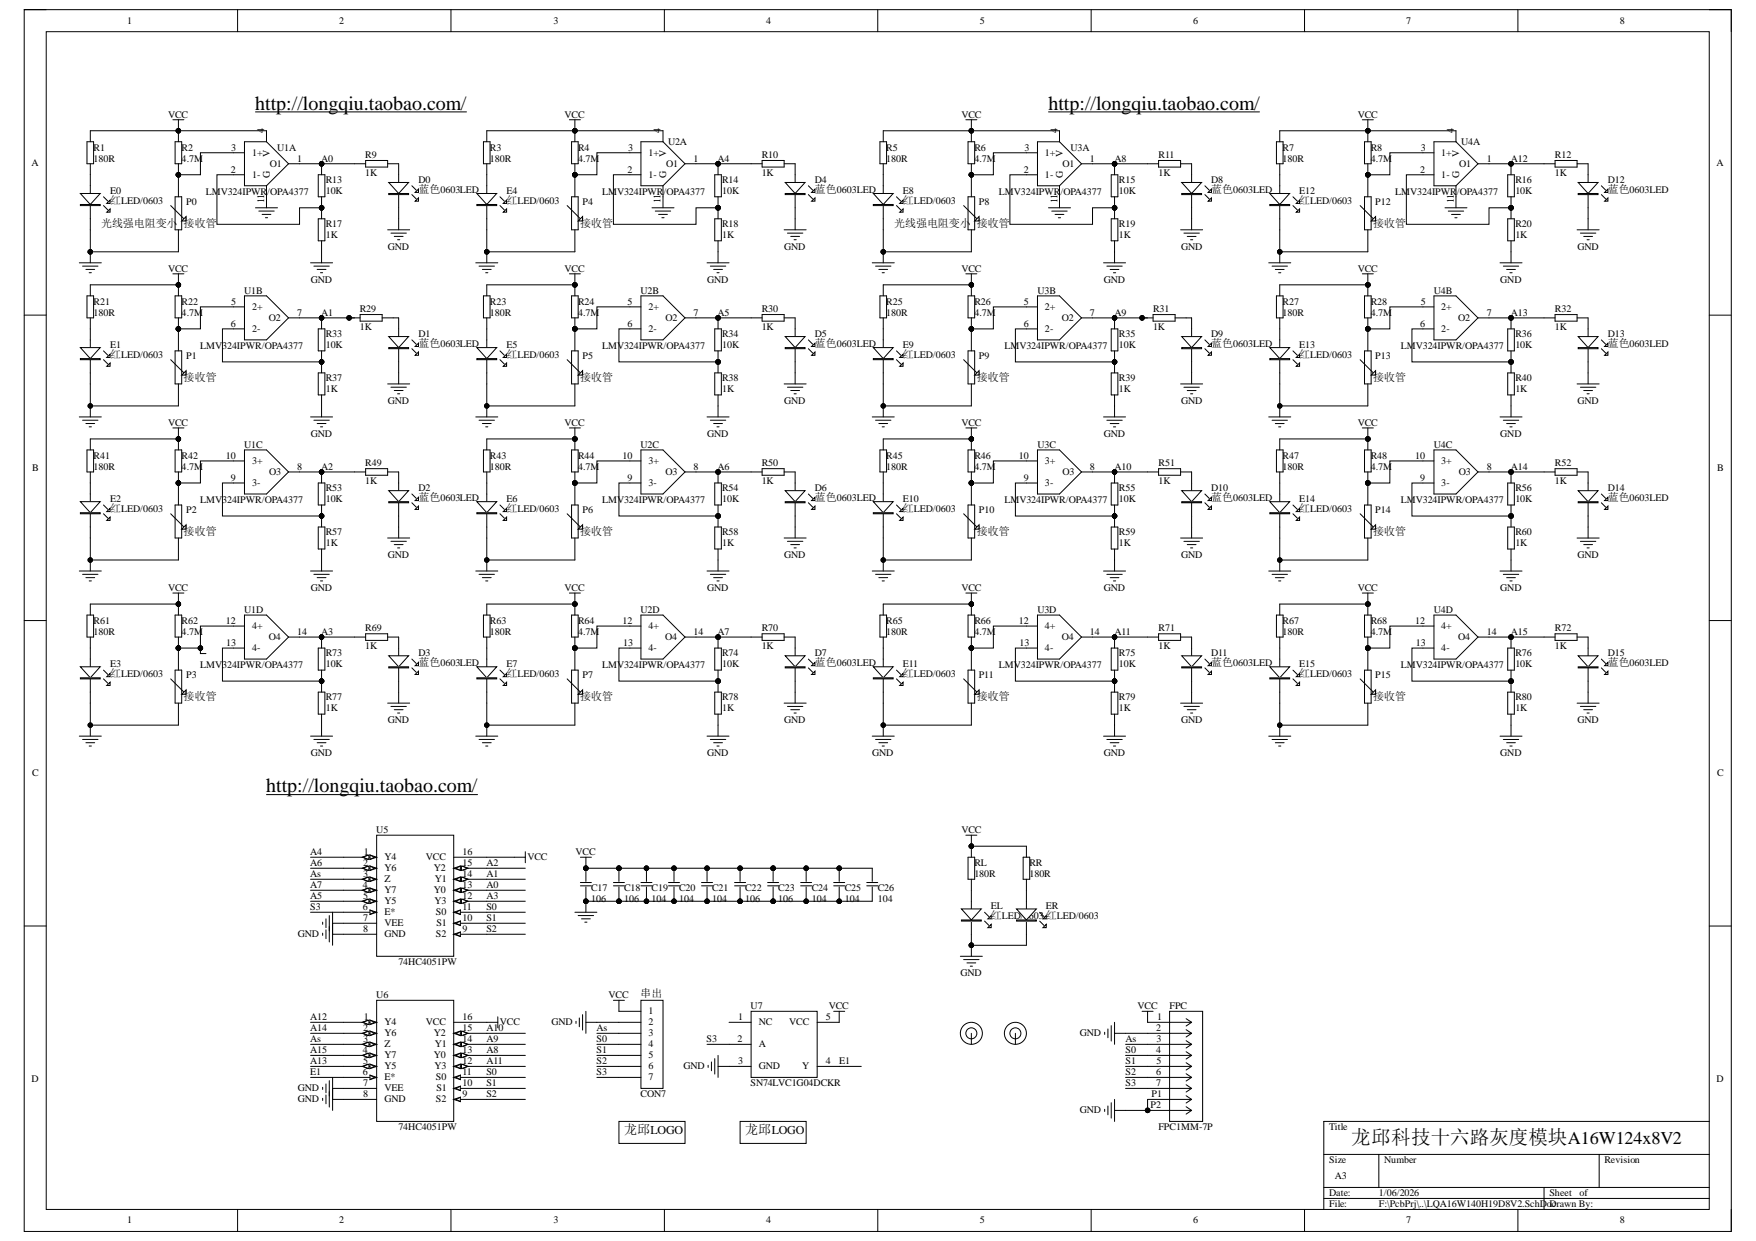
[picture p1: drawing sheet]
<svg xmlns="http://www.w3.org/2000/svg" width="297mm" height="210mm" viewBox="0 0 297 210" stroke-linecap="round" stroke-linejoin="round" font-family="sans-serif">
<defs><g id="words">
<g font-size="3.4">
<text x="43.2" y="18.5">http://longqiu.taobao.com/</text>
<text x="177.3" y="18.5">http://longqiu.taobao.com/</text>
<text x="45" y="134">http://longqiu.taobao.com/</text>
</g>
<text font-size="3.3" x="228.6" y="193.5">龙邱科技十六路灰度模块A16W124x8V2</text>
<g font-size="2.2">
<text x="105.6" y="191.9">龙邱LOGO</text>
<text x="126" y="191.9">龙邱LOGO</text>
</g>
<g font-size="1.9">
<text x="18.6" y="34.5">红LED/0603</text>
<text x="70.8" y="32.7">蓝色0603LED</text>
<text x="85.7" y="34.5">红LED/0603</text>
<text x="137.8" y="32.7">蓝色0603LED</text>
<text x="152.7" y="34.5">红LED/0603</text>
<text x="204.9" y="32.7">蓝色0603LED</text>
<text x="219.8" y="34.5">红LED/0603</text>
<text x="272" y="32.7">蓝色0603LED</text>
<text x="17.1" y="38.4">光线强电阻变小</text>
<text x="31.1" y="38.4">接收管</text>
<text x="98.1" y="38.4">接收管</text>
<text x="151.3" y="38.4">光线强电阻变小</text>
<text x="165.2" y="38.4">接收管</text>
<text x="232.3" y="38.4">接收管</text>
<text x="70.8" y="58.7">蓝色0603LED</text>
<text x="137.8" y="58.7">蓝色0603LED</text>
<text x="204.9" y="58.7">蓝色0603LED</text>
<text x="272" y="58.7">蓝色0603LED</text>
<text x="18.6" y="60.6">红LED/0603</text>
<text x="31.1" y="64.5">接收管</text>
<text x="85.7" y="60.6">红LED/0603</text>
<text x="98.1" y="64.5">接收管</text>
<text x="152.7" y="60.6">红LED/0603</text>
<text x="165.2" y="64.5">接收管</text>
<text x="219.8" y="60.6">红LED/0603</text>
<text x="232.3" y="64.5">接收管</text>
<text x="18.6" y="86.6">红LED/0603</text>
<text x="70.8" y="84.8">蓝色0603LED</text>
<text x="85.7" y="86.6">红LED/0603</text>
<text x="137.8" y="84.8">蓝色0603LED</text>
<text x="152.7" y="86.6">红LED/0603</text>
<text x="204.9" y="84.8">蓝色0603LED</text>
<text x="219.8" y="86.6">红LED/0603</text>
<text x="272" y="84.8">蓝色0603LED</text>
<text x="31.1" y="90.5">接收管</text>
<text x="98.1" y="90.5">接收管</text>
<text x="165.2" y="90.5">接收管</text>
<text x="232.3" y="90.5">接收管</text>
<text x="70.8" y="112.7">蓝色0603LED</text>
<text x="137.8" y="112.7">蓝色0603LED</text>
<text x="204.9" y="112.7">蓝色0603LED</text>
<text x="272" y="112.7">蓝色0603LED</text>
<text x="18.6" y="114.6">红LED/0603</text>
<text x="31.1" y="118.4">接收管</text>
<text x="85.7" y="114.6">红LED/0603</text>
<text x="98.1" y="118.4">接收管</text>
<text x="152.7" y="114.6">红LED/0603</text>
<text x="165.2" y="118.4">接收管</text>
<text x="219.8" y="114.6">红LED/0603</text>
<text x="232.3" y="118.4">接收管</text>
<text x="167.6" y="155.5">红LED/0603 红LED/0603</text>
<text x="108.4" y="168.7">串出</text>
</g>
<g font-size="1.7">
<text x="21.5" y="4.1">1</text>
<text x="57.4" y="4.1">2</text>
<text x="93.6" y="4.1">3</text>
<text x="129.6" y="4.1">4</text>
<text x="165.8" y="4.1">5</text>
<text x="201.8" y="4.1">6</text>
<text x="237.9" y="4.1">7</text>
<text x="274" y="4.1">8</text>
<text x="28.4" y="19.9">VCC</text>
<text x="44.7" y="22.5" transform="rotate(-90 44.7 22.5)">4</text>
<text x="95.5" y="19.9">VCC</text>
<text x="111.7" y="22.5" transform="rotate(-90 111.7 22.5)">4</text>
<text x="162.6" y="19.9">VCC</text>
<text x="178.9" y="22.5" transform="rotate(-90 178.9 22.5)">4</text>
<text x="229.7" y="19.9">VCC</text>
<text x="245.9" y="22.5" transform="rotate(-90 245.9 22.5)">4</text>
<text x="5.3" y="28">A</text>
<text x="15.8" y="25.5">R1</text>
<text x="15.8" y="27.3">180R</text>
<text x="30.7" y="25.5">R2</text>
<text x="30.7" y="27.3">4.7M</text>
<text x="39" y="29.2">2</text>
<text x="39.1" y="25.5">3</text>
<text x="42.7" y="26.4">1+</text>
<text x="45.6" y="26.5" transform="rotate(-90 45.6 26.5)">V</text>
<text x="45.6" y="28.3">O1</text>
<text x="46.9" y="25.5">U1A</text>
<text x="50.3" y="27.3">1</text>
<text x="54.3" y="27.3">A0</text>
<text x="61.8" y="26.7">R9</text>
<text x="61.8" y="29.7">1K</text>
<text x="82.9" y="25.5">R3</text>
<text x="82.9" y="27.3">180R</text>
<text x="97.8" y="25.5">R4</text>
<text x="97.8" y="27.3">4.7M</text>
<text x="106.2" y="29.2">2</text>
<text x="106.2" y="25.5">3</text>
<text x="109.7" y="26.4">1+</text>
<text x="112.7" y="26.5" transform="rotate(-90 112.7 26.5)">V</text>
<text x="112.7" y="28.3">O1</text>
<text x="113" y="24.5">U2A</text>
<text x="117.3" y="27.3">1</text>
<text x="121.4" y="27.3">A4</text>
<text x="128.8" y="26.7">R10</text>
<text x="128.8" y="29.7">1K</text>
<text x="149.9" y="25.5">R5</text>
<text x="149.9" y="27.3">180R</text>
<text x="164.8" y="25.5">R6</text>
<text x="164.8" y="27.3">4.7M</text>
<text x="173.2" y="29.2">2</text>
<text x="173.3" y="25.5">3</text>
<text x="176.8" y="26.4">1+</text>
<text x="179.7" y="28.3">O1</text>
<text x="179.8" y="26.5" transform="rotate(-90 179.8 26.5)">V</text>
<text x="181.1" y="25.5">U3A</text>
<text x="184.4" y="27.3">1</text>
<text x="188.5" y="27.3">A8</text>
<text x="196" y="26.7">R11</text>
<text x="196" y="29.7">1K</text>
<text x="217" y="25.5">R7</text>
<text x="217" y="27.3">180R</text>
<text x="231.9" y="25.5">R8</text>
<text x="231.9" y="27.3">4.7M</text>
<text x="240.2" y="29.2">2</text>
<text x="240.3" y="25.5">3</text>
<text x="243.8" y="26.4">1+</text>
<text x="246.8" y="26.5" transform="rotate(-90 246.8 26.5)">V</text>
<text x="246.8" y="28.3">O1</text>
<text x="247.2" y="24.5">U4A</text>
<text x="251.5" y="27.3">1</text>
<text x="255.6" y="27.3">A12</text>
<text x="263" y="26.7">R12</text>
<text x="263" y="29.7">1K</text>
<text x="290.4" y="28">A</text>
<text x="18.6" y="32.7">E0</text>
<text x="31.5" y="34.6">P0</text>
<text x="34.8" y="32.9">LMV324IPWR/OPA4377</text>
<text x="42.7" y="30.1">1-</text>
<text x="44.7" y="34.4" transform="rotate(-90 44.7 34.4)">11</text>
<text x="45.6" y="30.1" transform="rotate(-90 45.6 30.1)">G</text>
<text x="55.1" y="30.9">R13</text>
<text x="55.1" y="32.7">10K</text>
<text x="70.8" y="30.9">D0</text>
<text x="85.7" y="32.7">E4</text>
<text x="98.5" y="34.6">P4</text>
<text x="101.8" y="32.9">LMV324IPWR/OPA4377</text>
<text x="109.7" y="30.1">1-</text>
<text x="111.7" y="34.4" transform="rotate(-90 111.7 34.4)">11</text>
<text x="112.7" y="30.1" transform="rotate(-90 112.7 30.1)">G</text>
<text x="122.2" y="30.9">R14</text>
<text x="122.2" y="32.7">10K</text>
<text x="137.8" y="30.9">D4</text>
<text x="152.7" y="32.7">E8</text>
<text x="165.6" y="34.6">P8</text>
<text x="169" y="32.9">LMV324IPWR/OPA4377</text>
<text x="176.8" y="30.1">1-</text>
<text x="178.9" y="34.4" transform="rotate(-90 178.9 34.4)">11</text>
<text x="179.8" y="30.1" transform="rotate(-90 179.8 30.1)">G</text>
<text x="189.3" y="30.9">R15</text>
<text x="189.3" y="32.7">10K</text>
<text x="204.9" y="30.9">D8</text>
<text x="219.8" y="32.7">E12</text>
<text x="232.6" y="34.6">P12</text>
<text x="236" y="32.9">LMV324IPWR/OPA4377</text>
<text x="243.8" y="30.1">1-</text>
<text x="245.9" y="34.4" transform="rotate(-90 245.9 34.4)">11</text>
<text x="246.8" y="30.1" transform="rotate(-90 246.8 30.1)">G</text>
<text x="256.3" y="30.9">R16</text>
<text x="256.3" y="32.7">10K</text>
<text x="272" y="30.9">D12</text>
<text x="55.1" y="38.3">R17</text>
<text x="55.1" y="40.2">1K</text>
<text x="122.2" y="38.3">R18</text>
<text x="122.2" y="40.2">1K</text>
<text x="189.3" y="38.3">R19</text>
<text x="189.3" y="40.2">1K</text>
<text x="256.3" y="38.3">R20</text>
<text x="256.3" y="40.2">1K</text>
<text x="28.4" y="45.9">VCC</text>
<text x="52.6" y="47.8">GND</text>
<text x="65.6" y="42.2">GND</text>
<text x="95.5" y="45.9">VCC</text>
<text x="119.6" y="47.8">GND</text>
<text x="132.7" y="42.2">GND</text>
<text x="162.6" y="45.9">VCC</text>
<text x="186.7" y="47.8">GND</text>
<text x="199.8" y="42.2">GND</text>
<text x="229.7" y="45.9">VCC</text>
<text x="253.8" y="47.8">GND</text>
<text x="266.8" y="42.2">GND</text>
<text x="15.8" y="51.5">R21</text>
<text x="15.8" y="53.4">180R</text>
<text x="30.7" y="51.5">R22</text>
<text x="30.7" y="53.4">4.7M</text>
<text x="39.1" y="51.5">5</text>
<text x="41.3" y="49.7">U1B</text>
<text x="42.7" y="52.5">2+</text>
<text x="50.3" y="53.4">7</text>
<text x="54.3" y="53.4">A1</text>
<text x="60.9" y="52.8">R29</text>
<text x="82.9" y="51.5">R23</text>
<text x="82.9" y="53.4">180R</text>
<text x="97.8" y="51.5">R24</text>
<text x="97.8" y="53.4">4.7M</text>
<text x="106.2" y="51.5">5</text>
<text x="108.4" y="49.7">U2B</text>
<text x="109.7" y="52.5">2+</text>
<text x="117.3" y="53.4">7</text>
<text x="121.4" y="53.4">A5</text>
<text x="128.8" y="52.8">R30</text>
<text x="149.9" y="51.5">R25</text>
<text x="149.9" y="53.4">180R</text>
<text x="164.8" y="51.5">R26</text>
<text x="164.8" y="53.4">4.7M</text>
<text x="173.2" y="51.5">5</text>
<text x="175.5" y="49.7">U3B</text>
<text x="176.8" y="52.5">2+</text>
<text x="184.4" y="53.4">7</text>
<text x="188.5" y="53.4">A9</text>
<text x="195" y="52.8">R31</text>
<text x="217" y="51.5">R27</text>
<text x="217" y="53.4">180R</text>
<text x="231.9" y="51.5">R28</text>
<text x="231.9" y="53.4">4.7M</text>
<text x="240.3" y="51.5">5</text>
<text x="242.5" y="49.7">U4B</text>
<text x="243.8" y="52.5">2+</text>
<text x="251.5" y="53.4">7</text>
<text x="255.6" y="53.4">A13</text>
<text x="263" y="52.8">R32</text>
<text x="18.6" y="58.8">E1</text>
<text x="33.9" y="59">LMV324IPWR/OPA4377</text>
<text x="39" y="55.3">6</text>
<text x="42.7" y="56.2">2-</text>
<text x="45.5" y="54.3">O2</text>
<text x="55.1" y="56.9">R33</text>
<text x="55.1" y="58.8">10K</text>
<text x="60.9" y="55.8">1K</text>
<text x="70.8" y="56.9">D1</text>
<text x="85.7" y="58.8">E5</text>
<text x="101.8" y="59">LMV324IPWR/OPA4377</text>
<text x="106.2" y="55.3">6</text>
<text x="109.7" y="56.2">2-</text>
<text x="112.6" y="54.3">O2</text>
<text x="122.2" y="56.9">R34</text>
<text x="122.2" y="58.8">10K</text>
<text x="128.8" y="55.8">1K</text>
<text x="137.8" y="56.9">D5</text>
<text x="152.7" y="58.8">E9</text>
<text x="169.9" y="59">LMV324IPWR/OPA4377</text>
<text x="173.2" y="55.3">6</text>
<text x="176.8" y="56.2">2-</text>
<text x="179.6" y="54.3">O2</text>
<text x="189.3" y="56.9">R35</text>
<text x="189.3" y="58.8">10K</text>
<text x="195" y="55.8">1K</text>
<text x="204.9" y="56.9">D9</text>
<text x="219.8" y="58.8">E13</text>
<text x="236.9" y="59">LMV324IPWR/OPA4377</text>
<text x="240.2" y="55.3">6</text>
<text x="243.8" y="56.2">2-</text>
<text x="246.7" y="54.3">O2</text>
<text x="256.3" y="56.9">R36</text>
<text x="256.3" y="58.8">10K</text>
<text x="263" y="55.8">1K</text>
<text x="272" y="56.9">D13</text>
<text x="31.5" y="60.7">P1</text>
<text x="55.1" y="64.4">R37</text>
<text x="98.5" y="60.7">P5</text>
<text x="122.2" y="64.4">R38</text>
<text x="165.6" y="60.7">P9</text>
<text x="189.3" y="64.4">R39</text>
<text x="232.6" y="60.7">P13</text>
<text x="256.3" y="64.4">R40</text>
<text x="55.1" y="66.2">1K</text>
<text x="65.6" y="68.3">GND</text>
<text x="122.2" y="66.2">1K</text>
<text x="132.7" y="68.3">GND</text>
<text x="189.3" y="66.2">1K</text>
<text x="199.8" y="68.3">GND</text>
<text x="256.3" y="66.2">1K</text>
<text x="266.8" y="68.3">GND</text>
<text x="15.8" y="77.6">R41</text>
<text x="28.4" y="72">VCC</text>
<text x="30.7" y="77.6">R42</text>
<text x="38.2" y="77.6">10</text>
<text x="41.3" y="75.7">U1C</text>
<text x="52.6" y="73.9">GND</text>
<text x="82.9" y="77.6">R43</text>
<text x="95.5" y="72">VCC</text>
<text x="97.8" y="77.6">R44</text>
<text x="105.3" y="77.6">10</text>
<text x="108.4" y="75.7">U2C</text>
<text x="119.6" y="73.9">GND</text>
<text x="149.9" y="77.6">R45</text>
<text x="162.6" y="72">VCC</text>
<text x="164.8" y="77.6">R46</text>
<text x="172.4" y="77.6">10</text>
<text x="175.5" y="75.7">U3C</text>
<text x="186.7" y="73.9">GND</text>
<text x="217" y="77.6">R47</text>
<text x="229.7" y="72">VCC</text>
<text x="231.9" y="77.6">R48</text>
<text x="239.4" y="77.6">10</text>
<text x="242.5" y="75.7">U4C</text>
<text x="253.8" y="73.9">GND</text>
<text x="5.4" y="79.7">B</text>
<text x="15.8" y="79.4">180R</text>
<text x="30.7" y="79.4">4.7M</text>
<text x="39" y="81.3">9</text>
<text x="42.7" y="82.2">3-</text>
<text x="42.7" y="78.5">3+</text>
<text x="45.5" y="80.4">O3</text>
<text x="50.3" y="79.4">8</text>
<text x="54.3" y="79.4">A2</text>
<text x="55.1" y="83">R53</text>
<text x="61.8" y="78.9">R49</text>
<text x="61.8" y="81.9">1K</text>
<text x="70.8" y="83">D2</text>
<text x="82.9" y="79.4">180R</text>
<text x="97.8" y="79.4">4.7M</text>
<text x="106.2" y="81.3">9</text>
<text x="109.7" y="82.2">3-</text>
<text x="109.7" y="78.5">3+</text>
<text x="112.6" y="80.4">O3</text>
<text x="117.3" y="79.4">8</text>
<text x="121.4" y="79.4">A6</text>
<text x="122.2" y="83">R54</text>
<text x="128.8" y="78.9">R50</text>
<text x="128.8" y="81.9">1K</text>
<text x="137.8" y="83">D6</text>
<text x="149.9" y="79.4">180R</text>
<text x="164.8" y="79.4">4.7M</text>
<text x="173.2" y="81.3">9</text>
<text x="176.8" y="82.2">3-</text>
<text x="176.8" y="78.5">3+</text>
<text x="179.7" y="80.4">O3</text>
<text x="184.4" y="79.4">8</text>
<text x="188.5" y="79.4">A10</text>
<text x="189.3" y="83">R55</text>
<text x="196" y="78.9">R51</text>
<text x="196" y="81.9">1K</text>
<text x="204.9" y="83">D10</text>
<text x="217" y="79.4">180R</text>
<text x="231.9" y="79.4">4.7M</text>
<text x="240.2" y="81.3">9</text>
<text x="243.8" y="82.2">3-</text>
<text x="243.8" y="78.5">3+</text>
<text x="246.8" y="80.4">O3</text>
<text x="251.5" y="79.4">8</text>
<text x="255.6" y="79.4">A14</text>
<text x="256.3" y="83">R56</text>
<text x="263" y="78.9">R52</text>
<text x="263" y="81.9">1K</text>
<text x="272" y="83">D14</text>
<text x="290.4" y="79.7">B</text>
<text x="18.6" y="84.9">E2</text>
<text x="31.5" y="86.7">P2</text>
<text x="33.9" y="85">LMV324IPWR/OPA4377</text>
<text x="55.1" y="84.9">10K</text>
<text x="85.7" y="84.9">E6</text>
<text x="98.5" y="86.7">P6</text>
<text x="101.8" y="85">LMV324IPWR/OPA4377</text>
<text x="122.2" y="84.9">10K</text>
<text x="152.7" y="84.9">E10</text>
<text x="165.6" y="86.7">P10</text>
<text x="169.9" y="85">LMV324IPWR/OPA4377</text>
<text x="189.3" y="84.9">10K</text>
<text x="219.8" y="84.9">E14</text>
<text x="232.6" y="86.7">P14</text>
<text x="236.9" y="85">LMV324IPWR/OPA4377</text>
<text x="256.3" y="84.9">10K</text>
<text x="55.1" y="90.4">R57</text>
<text x="55.1" y="92.3">1K</text>
<text x="65.6" y="94.3">GND</text>
<text x="122.2" y="90.4">R58</text>
<text x="122.2" y="92.3">1K</text>
<text x="132.7" y="94.3">GND</text>
<text x="189.3" y="90.4">R59</text>
<text x="189.3" y="92.3">1K</text>
<text x="199.8" y="94.3">GND</text>
<text x="256.3" y="90.4">R60</text>
<text x="256.3" y="92.3">1K</text>
<text x="266.8" y="94.3">GND</text>
<text x="28.4" y="99.9">VCC</text>
<text x="52.6" y="99.9">GND</text>
<text x="95.5" y="99.9">VCC</text>
<text x="119.6" y="99.9">GND</text>
<text x="162.6" y="99.9">VCC</text>
<text x="186.7" y="99.9">GND</text>
<text x="229.7" y="99.9">VCC</text>
<text x="253.8" y="99.9">GND</text>
<text x="15.8" y="105.5">R61</text>
<text x="15.8" y="107.4">180R</text>
<text x="30.7" y="105.5">R62</text>
<text x="30.7" y="107.4">4.7M</text>
<text x="38.2" y="105.5">12</text>
<text x="41.3" y="103.6">U1D</text>
<text x="42.7" y="106.4">4+</text>
<text x="50.3" y="107.4">14</text>
<text x="54.3" y="107.4">A3</text>
<text x="61.8" y="106.8">R69</text>
<text x="82.9" y="105.5">R63</text>
<text x="82.9" y="107.4">180R</text>
<text x="97.8" y="105.5">R64</text>
<text x="97.8" y="107.4">4.7M</text>
<text x="105.3" y="105.5">12</text>
<text x="108.4" y="103.6">U2D</text>
<text x="109.7" y="106.4">4+</text>
<text x="117.3" y="107.4">14</text>
<text x="121.4" y="107.4">A7</text>
<text x="128.8" y="106.8">R70</text>
<text x="149.9" y="105.5">R65</text>
<text x="149.9" y="107.4">180R</text>
<text x="164.8" y="105.5">R66</text>
<text x="164.8" y="107.4">4.7M</text>
<text x="172.4" y="105.5">12</text>
<text x="175.5" y="103.6">U3D</text>
<text x="176.8" y="106.4">4+</text>
<text x="184.4" y="107.4">14</text>
<text x="188.5" y="107.4">A11</text>
<text x="196" y="106.8">R71</text>
<text x="217" y="105.5">R67</text>
<text x="217" y="107.4">180R</text>
<text x="231.9" y="105.5">R68</text>
<text x="231.9" y="107.4">4.7M</text>
<text x="239.4" y="105.5">12</text>
<text x="242.5" y="103.6">U4D</text>
<text x="243.8" y="106.4">4+</text>
<text x="251.5" y="107.4">14</text>
<text x="255.6" y="107.4">A15</text>
<text x="263" y="106.8">R72</text>
<text x="18.6" y="112.8">E3</text>
<text x="33.9" y="112.9">LMV324IPWR/OPA4377</text>
<text x="38.3" y="109.2">13</text>
<text x="42.7" y="110.2">4-</text>
<text x="45.5" y="108.3">O4</text>
<text x="55.1" y="110.9">R73</text>
<text x="55.1" y="112.8">10K</text>
<text x="61.8" y="109.8">1K</text>
<text x="70.8" y="110.9">D3</text>
<text x="85.7" y="112.8">E7</text>
<text x="101.8" y="112.9">LMV324IPWR/OPA4377</text>
<text x="105.4" y="109.2">13</text>
<text x="109.7" y="110.2">4-</text>
<text x="112.5" y="108.3">O4</text>
<text x="122.2" y="110.9">R74</text>
<text x="122.2" y="112.8">10K</text>
<text x="128.8" y="109.8">1K</text>
<text x="137.8" y="110.9">D7</text>
<text x="152.7" y="112.8">E11</text>
<text x="169" y="112.9">LMV324IPWR/OPA4377</text>
<text x="172.4" y="109.2">13</text>
<text x="176.8" y="110.2">4-</text>
<text x="179.6" y="108.3">O4</text>
<text x="189.3" y="110.9">R75</text>
<text x="189.3" y="112.8">10K</text>
<text x="196" y="109.8">1K</text>
<text x="204.9" y="110.9">D11</text>
<text x="219.8" y="112.8">E15</text>
<text x="236.9" y="112.9">LMV324IPWR/OPA4377</text>
<text x="239.5" y="109.2">13</text>
<text x="243.8" y="110.2">4-</text>
<text x="246.7" y="108.3">O4</text>
<text x="256.3" y="110.9">R76</text>
<text x="256.3" y="112.8">10K</text>
<text x="263" y="109.8">1K</text>
<text x="272" y="110.9">D15</text>
<text x="31.5" y="114.6">P3</text>
<text x="55.1" y="118.4">R77</text>
<text x="98.5" y="114.6">P7</text>
<text x="122.2" y="118.4">R78</text>
<text x="165.6" y="114.6">P11</text>
<text x="189.3" y="118.4">R79</text>
<text x="232.6" y="114.6">P15</text>
<text x="256.3" y="118.4">R80</text>
<text x="55.1" y="120.2">1K</text>
<text x="65.6" y="122.3">GND</text>
<text x="122.2" y="120.2">1K</text>
<text x="132.7" y="122.3">GND</text>
<text x="189.3" y="120.2">1K</text>
<text x="199.8" y="122.3">GND</text>
<text x="256.3" y="120.2">1K</text>
<text x="266.8" y="122.3">GND</text>
<text x="5.4" y="131.3">C</text>
<text x="52.6" y="127.8">GND</text>
<text x="119.6" y="127.8">GND</text>
<text x="147.6" y="127.8">GND</text>
<text x="186.7" y="127.8">GND</text>
<text x="253.8" y="127.8">GND</text>
<text x="290.4" y="131.3">C</text>
<text x="63.7" y="140.9">U5</text>
<text x="162.6" y="140.9">VCC</text>
<text x="52.5" y="148.3">As</text>
<text x="52.5" y="144.6">A4</text>
<text x="52.5" y="146.4">A6</text>
<text x="61.5" y="146.4">2</text>
<text x="61.5" y="148.3">3</text>
<text x="61.5" y="144.6">1</text>
<text x="65" y="145.5">Y4</text>
<text x="65" y="147.4">Y6</text>
<text x="65" y="149.2">Z</text>
<text x="72" y="145.5">VCC</text>
<text x="73.4" y="147.4">Y2</text>
<text x="73.6" y="149.2">Y1</text>
<text x="78.2" y="148.3">14</text>
<text x="78.2" y="146.4">15</text>
<text x="78.2" y="144.6">16</text>
<text x="82.3" y="148.3">A1</text>
<text x="82.3" y="146.4">A2</text>
<text x="89.2" y="145.5">VCC</text>
<text x="97.4" y="144.6">VCC</text>
<text x="164.8" y="146.4">RL</text>
<text x="164.8" y="148.3">180R</text>
<text x="174.1" y="146.4">RR</text>
<text x="174.1" y="148.3">180R</text>
<text x="52.5" y="152">A5</text>
<text x="52.5" y="150.2">A7</text>
<text x="52.5" y="153.9">S3</text>
<text x="61.4" y="150.2">4</text>
<text x="61.4" y="153.9">6</text>
<text x="61.5" y="152">5</text>
<text x="61.5" y="155.8">7</text>
<text x="65" y="151.1">Y7</text>
<text x="65" y="153">Y5</text>
<text x="65" y="154.8">E*</text>
<text x="73.4" y="151.1">Y0</text>
<text x="73.5" y="153">Y3</text>
<text x="73.7" y="154.8">S0</text>
<text x="78.2" y="155.8">10</text>
<text x="78.2" y="153.9">11</text>
<text x="78.2" y="152">12</text>
<text x="78.2" y="150.2">13</text>
<text x="82.3" y="153.9">S0</text>
<text x="82.3" y="155.8">S1</text>
<text x="82.3" y="150.2">A0</text>
<text x="82.3" y="152">A3</text>
<text x="100" y="150.8">C17</text>
<text x="100" y="152.6">106</text>
<text x="105.6" y="150.8">C18</text>
<text x="105.6" y="152.6">106</text>
<text x="110.2" y="150.8">C19</text>
<text x="110.2" y="152.6">104</text>
<text x="114.9" y="150.8">C20</text>
<text x="114.9" y="152.6">104</text>
<text x="120.5" y="150.8">C21</text>
<text x="120.5" y="152.6">104</text>
<text x="126" y="150.8">C22</text>
<text x="126" y="152.6">106</text>
<text x="131.6" y="150.8">C23</text>
<text x="131.6" y="152.6">106</text>
<text x="137.3" y="150.8">C24</text>
<text x="137.3" y="152.6">104</text>
<text x="142.9" y="150.8">C25</text>
<text x="142.9" y="152.6">104</text>
<text x="148.5" y="150.8">C26</text>
<text x="148.5" y="152.6">104</text>
<text x="167.6" y="153.7">EL</text>
<text x="176.9" y="153.7">ER</text>
<text x="50.4" y="158.5">GND</text>
<text x="61.5" y="157.6">8</text>
<text x="65" y="156.7">VEE</text>
<text x="65" y="158.5">GND</text>
<text x="73.7" y="158.5">S2</text>
<text x="73.8" y="156.7">S1</text>
<text x="78.2" y="157.6">9</text>
<text x="82.3" y="157.6">S2</text>
<text x="67.4" y="163.2">74HC4051PW</text>
<text x="162.4" y="165.1">GND</text>
<text x="52.5" y="172.5">A12</text>
<text x="61.5" y="172.5">1</text>
<text x="63.7" y="168.8">U6</text>
<text x="65" y="173.4">Y4</text>
<text x="72" y="173.4">VCC</text>
<text x="78.2" y="172.5">16</text>
<text x="84.6" y="173.4">VCC</text>
<text x="93.3" y="173.4">GND</text>
<text x="102.9" y="168.8">VCC</text>
<text x="109.7" y="171.6">1</text>
<text x="109.7" y="173.4">2</text>
<text x="124.9" y="172.5">1</text>
<text x="127" y="170.6">U7</text>
<text x="128.3" y="173.4">NC</text>
<text x="133.5" y="173.4">VCC</text>
<text x="139.7" y="172.5">5</text>
<text x="140.2" y="170.6">VCC</text>
<text x="192.4" y="170.6">VCC</text>
<text x="195.7" y="172.5">1</text>
<text x="197.8" y="170.6">FPC</text>
<text x="52.5" y="176.2">As</text>
<text x="52.5" y="179.9">A13</text>
<text x="52.5" y="174.4">A14</text>
<text x="52.5" y="178.1">A15</text>
<text x="61.4" y="178.1">4</text>
<text x="61.5" y="174.4">2</text>
<text x="61.5" y="176.2">3</text>
<text x="61.5" y="179.9">5</text>
<text x="65" y="175.3">Y6</text>
<text x="65" y="177.2">Z</text>
<text x="65" y="179">Y7</text>
<text x="73.4" y="179">Y0</text>
<text x="73.4" y="175.3">Y2</text>
<text x="73.6" y="177.2">Y1</text>
<text x="78.2" y="179.9">12</text>
<text x="78.2" y="178.1">13</text>
<text x="78.2" y="176.2">14</text>
<text x="78.2" y="174.4">15</text>
<text x="82.3" y="178.1">A8</text>
<text x="82.3" y="176.2">A9</text>
<text x="82.3" y="174.4">A10</text>
<text x="82.3" y="179.9">A11</text>
<text x="100.9" y="174.4">As</text>
<text x="100.9" y="178.1">S1</text>
<text x="100.9" y="179.9">S2</text>
<text x="100.9" y="176.2">S0</text>
<text x="109.7" y="175.3">3</text>
<text x="109.7" y="177.2">4</text>
<text x="109.7" y="179">5</text>
<text x="119.5" y="176.2">S3</text>
<text x="124.8" y="176.2">2</text>
<text x="124.9" y="179.9">3</text>
<text x="128.3" y="177.2">A</text>
<text x="139.7" y="179.9">4</text>
<text x="142" y="179.9">E1</text>
<text x="182.7" y="175.3">GND</text>
<text x="190.4" y="176.2">As</text>
<text x="190.4" y="179.9">S1</text>
<text x="190.4" y="178.1">S0</text>
<text x="195.5" y="174.4">2</text>
<text x="195.5" y="178.1">4</text>
<text x="195.6" y="176.2">3</text>
<text x="195.6" y="179.9">5</text>
<text x="5.3" y="183">D</text>
<text x="50.4" y="184.6">GND</text>
<text x="52.5" y="181.8">E1</text>
<text x="61.4" y="181.8">6</text>
<text x="61.5" y="183.7">7</text>
<text x="61.5" y="185.5">8</text>
<text x="65" y="180.9">Y5</text>
<text x="65" y="182.7">E*</text>
<text x="65" y="184.6">VEE</text>
<text x="73.5" y="180.9">Y3</text>
<text x="73.7" y="182.7">S0</text>
<text x="73.8" y="184.6">S1</text>
<text x="78.2" y="185.5">9</text>
<text x="78.2" y="183.7">10</text>
<text x="78.2" y="181.8">11</text>
<text x="82.3" y="181.8">S0</text>
<text x="82.3" y="183.7">S1</text>
<text x="82.3" y="185.5">S2</text>
<text x="100.9" y="181.8">S3</text>
<text x="108.4" y="185.5">CON7</text>
<text x="109.7" y="180.9">6</text>
<text x="109.7" y="182.7">7</text>
<text x="115.6" y="180.9">GND</text>
<text x="127" y="183.7">SN74LVC1G04DCKR</text>
<text x="128.3" y="180.9">GND</text>
<text x="135.7" y="180.9">Y</text>
<text x="190.4" y="181.8">S2</text>
<text x="190.4" y="183.7">S3</text>
<text x="194.8" y="185.5">P1</text>
<text x="195.5" y="181.8">6</text>
<text x="195.5" y="183.7">7</text>
<text x="290.4" y="183">D</text>
<text x="50.4" y="186.5">GND</text>
<text x="65" y="186.5">GND</text>
<text x="67.4" y="191.1">74HC4051PW</text>
<text x="73.7" y="186.5">S2</text>
<text x="182.7" y="188.3">GND</text>
<text x="194.6" y="187.4">P2</text>
<text x="196" y="191.1">FPC1MM-7P</text>
<text x="224.8" y="191.1">Title</text>
<text x="224.8" y="196.7">Size</text>
<text x="234.2" y="196.7">Number</text>
<text x="271.4" y="196.7">Revision</text>
<text x="224.8" y="202.3">Date:</text>
<text x="225.8" y="199.5">A3</text>
<text x="233.2" y="202.3">1/06/2026</text>
<text x="262.1" y="202.3">Sheet</text>
<text x="267.2" y="202.3">of</text>
<text x="21.5" y="206.9">1</text>
<text x="57.4" y="206.9">2</text>
<text x="93.6" y="206.9">3</text>
<text x="129.6" y="206.9">4</text>
<text x="165.8" y="206.9">5</text>
<text x="201.8" y="206.9">6</text>
<text x="224.8" y="204.1">File:</text>
<text x="233.2" y="204.1">F:\PcbPrj\..\LQA16W140H19D8V2.SchD</text>
<text x="237.9" y="206.9">7</text>
<text x="261.7" y="204.1">ocrawn By:</text>
<text x="262.1" y="204.1">D</text>
<text x="274" y="206.9">8</text>
</g>
</g></defs>
<path d="M4.1 1.6h288.8v206.7h-288.8z" fill="none" stroke="#000" stroke-width=".17"/>
<path d="M7.8 5.4h281.3v199.2h-281.3z" fill-rule="evenodd" fill="#fff"/>
<g fill="none" stroke="#000" stroke-width=".17">
<path d="M4.1 1.6h3.7M7.8 5.4h281.3v199.2h-281.3zM40.2 1.6v3.8M76.3 1.6v3.8M112.4 1.6v3.8M148.5 1.6v3.8M184.6 1.6v3.8M220.7 1.6v3.8M256.8 1.6v3.8M289.1 1.6h3.8v3.8M14.7 24h1.1v3.7h-1.1zM15.3 22.1v1.9"/>
<path d="M15.3 27.7v1.9M28.9 34.8l2.2 2.2M29.2 20.3h1.9M29.6 24h1.1v3.7h-1.1zM29.6 33.3h1.1v5.6h-1.1zM30.2 20.3v3.7M30.2 27.7v5.6M30.2 38.9v3.7M39.5 29.6h1.9M39.5 25.8h1.9M43.2 35.1h3.7M43.8 35.7h2.6"/>
<path d="M44.3 36.3h1.5M44.9 36.8h.4M45.1 22.1v1.9M45.1 31.4v3.7M45.1 24h-3.7v7.4h3.7M45.1 24l3.7 3.7M48.8 27.7h1.9M48.8 27.7l-3.7 3.7M53.8 29.6h1.2v3.7h-1.2zM54.4 27.7v1.9M54.4 33.3v1.8M60 27.7h1.8"/>
<path d="M61.8 27.1h3.8v1.2h-3.8zM65.6 27.7h1.8M81.8 24h1.1v3.7h-1.1zM82.3 22.1v1.9M82.3 27.7v1.9M96.3 20.3h1.9M96.7 24h1.1v3.7h-1.1zM97.2 20.3v3.7M97.2 27.7v1.9M106.6 29.6h1.8M106.6 25.8h1.8M110.3 35.1h3.7"/>
<path d="M110.8 35.7h2.7M111.4 36.3h1.5M112 36.8h.3M112.1 24h-3.7v7.4h3.7M112.1 22.1v1.9M112.1 31.4v3.7M112.1 24l3.8 3.7M115.9 27.7h1.8M115.9 27.7l-3.8 3.7M120.9 29.6h1.1v3.7h-1.1zM121.5 27.7v1.9M121.5 33.3v1.8"/>
<path d="M127.1 27.7h1.8M128.9 27.1h3.7v1.2h-3.7zM132.6 27.7h1.9M4.1 53.3h3.7M13.4 44.5h3.7M14 45h2.6M14.5 45.6h1.5M14.7 50h1.1v3.8h-1.1zM15.1 46.1h.4M15.3 42.6v1.9M15.3 48.2v1.8M15.3 53.8v1.8"/>
<path d="M29.2 46.3h1.9M29.6 50h1.1v3.8h-1.1zM30.2 46.3v3.7M30.2 53.8v1.8M39.5 55.6h1.9M39.5 51.9h1.9M41.4 50h3.7l3.7 3.8-3.7 3.7h-3.7zM48.8 53.8h1.9M53.8 55.6h1.2v3.7h-1.2zM54.4 53.8v1.8M54.4 59.3v1.9M59.1 53.8h1.8"/>
<path d="M60.9 53.2h3.7v1.1h-3.7zM64.6 53.8h1.9M80.5 44.5h3.7M81 45h2.6M81.6 45.6h1.5M81.8 50h1.1v3.8h-1.1zM82.2 46.1h.3M82.3 42.6v1.9M82.3 48.2v1.8M82.3 53.8v1.8M96.3 46.3h1.9M96.7 50h1.1v3.8h-1.1z"/>
<path d="M97.2 46.3v3.7M97.2 53.8v1.8M106.6 55.6h1.8M106.6 51.9h1.8M108.4 50h3.7l3.8 3.8-3.8 3.7h-3.7zM115.9 53.8h1.8M120.9 55.6h1.1v3.7h-1.1zM121.5 53.8v1.8M121.5 59.3v1.9M127.1 53.8h1.8M128.9 53.2h3.7v1.1h-3.7zM132.6 53.8h1.9"/>
<path d="M289.1 53.3h3.8M13.4 70.5h3.7M14 71.1h2.6M14.5 71.6h1.5M14.7 76.1h1.1v3.7h-1.1zM15.1 72.2h.4M15.3 68.7v1.8M15.3 74.2v1.9M15.3 79.8v1.9M29.2 72.4h1.9M29.6 76.1h1.1v3.7h-1.1zM30.2 72.4v3.7"/>
<path d="M30.2 79.8v1.9M39.5 78h1.9M41.4 76.1h3.7l3.7 3.7-3.7 3.8h-3.7zM48.8 79.8h1.9M54.4 79.8v1.9M60 79.8h1.8M61.8 79.3h3.8v1.1h-3.8zM65.6 79.8h1.8M80.5 70.5h3.7M81 71.1h2.6M81.6 71.6h1.5M81.8 76.1h1.1v3.7h-1.1z"/>
<path d="M82.2 72.2h.3M82.3 68.7v1.8M82.3 74.2v1.9M82.3 79.8v1.9M96.3 72.4h1.9M96.7 76.1h1.1v3.7h-1.1zM97.2 72.4v3.7M97.2 79.8v1.9M106.6 78h1.8M108.4 76.1h3.7l3.8 3.7-3.8 3.8h-3.7zM115.9 79.8h1.8M121.5 79.8v1.9"/>
<path d="M127.1 79.8h1.8M128.9 79.3h3.7v1.1h-3.7zM132.6 79.8h1.9M13.4 96.6h3.7M14 97.1h2.6M14.5 97.7h1.5M15.1 98.3h.4M15.3 94.7v1.9M39.5 81.7h1.9M53.8 81.7h1.2v3.7h-1.2zM54.4 85.4v1.9M80.5 96.6h3.7"/>
<path d="M81 97.1h2.6M81.6 97.7h1.5M82.2 98.3h.3M82.3 94.7v1.9M106.6 81.7h1.8M120.9 81.7h1.1v3.7h-1.1zM121.5 85.4v1.9M4.1 105h3.7M14.7 104h1.1v3.8h-1.1zM15.3 102.2v1.8M15.3 107.8v1.8M29.2 100.3h1.9"/>
<path d="M29.6 104h1.1v3.8h-1.1zM30.2 100.3v3.7M30.2 107.8v1.8M39.5 109.6h1.9M39.5 105.9h1.9M41.4 104h3.7l3.7 3.8-3.7 3.7h-3.7zM48.8 107.8h1.9M53.8 109.6h1.2v3.7h-1.2zM54.4 107.8v1.8M54.4 113.3v1.9M60 107.8h1.8M61.8 107.2h3.8v1.1h-3.8z"/>
<path d="M65.6 107.8h1.8M81.8 104h1.1v3.8h-1.1zM82.3 102.2v1.8M82.3 107.8v1.8M96.3 100.3h1.9M96.7 104h1.1v3.8h-1.1zM97.2 100.3v3.7M97.2 107.8v1.8M106.6 109.6h1.8M106.6 105.9h1.8M108.4 104h3.7l3.8 3.8-3.8 3.7h-3.7zM115.9 107.8h1.8"/>
<path d="M120.9 109.6h1.1v3.7h-1.1zM121.5 107.8v1.8M121.5 113.3v1.9M127.1 107.8h1.8M128.9 107.2h3.7v1.1h-3.7zM132.6 107.8h1.9M289.1 105h3.8M13.4 124.5h3.7M14 125.1h2.6M14.5 125.6h1.5M15.1 126.2h.4M15.3 122.6v1.9"/>
<path d="M80.5 124.5h3.7M81 125.1h2.6M81.6 125.6h1.5M82.2 126.2h.3M82.3 122.6v1.9M4.1 156.6h3.7M97.2 154.3h3.8M97.8 154.9h2.6M98.2 149.3h1.8M98.2 149.8h1.8M98.2 145h1.8M98.4 155.4h1.5"/>
<path d="M98.9 156h.4M99.1 145v4.1M99.1 150v4.3M103.8 149.3h1.8M103.8 149.8h1.8M104.7 146.9v2.2M104.7 150v2.4M289.1 156.6h3.8M223.9 195.3h65.2M233.2 195.3v5.5M270.5 195.3v5.5M289.1 189.7h-65.2v14.9"/>
<path d="M40.2 204.6v3.7M76.3 204.6v3.7M112.4 204.6v3.7M148.5 204.6v3.7M184.6 204.6v3.7M220.7 204.6v3.7M223.9 200.8h65.2M223.9 202.7h65.2M256.8 204.6v3.7M261.2 200.8v3.8M292.9 204.6v3.7"/>
<circle cx="30.2" cy="29.6" r=".37"/>
<circle cx="30.2" cy="22.1" r=".37"/>
<circle cx="54.4" cy="27.7" r=".37"/>
<circle cx="54.4" cy="35.1" r=".37"/>
<circle cx="97.2" cy="29.6" r=".37"/>
<circle cx="97.2" cy="22.1" r=".37"/>
<circle cx="121.5" cy="27.7" r=".37"/>
<circle cx="121.5" cy="35.1" r=".37"/>
<circle cx="15.3" cy="42.6" r=".37"/>
<circle cx="30.2" cy="48.2" r=".37"/>
<circle cx="30.2" cy="55.6" r=".37"/>
<circle cx="54.4" cy="53.8" r=".37"/>
<circle cx="59.1" cy="53.8" r=".37"/>
<circle cx="82.3" cy="42.6" r=".37"/>
<circle cx="97.2" cy="48.2" r=".37"/>
<circle cx="97.2" cy="55.6" r=".37"/>
<circle cx="121.5" cy="53.8" r=".37"/>
<circle cx="15.3" cy="68.7" r=".37"/>
<circle cx="30.2" cy="74.2" r=".37"/>
<circle cx="54.4" cy="79.8" r=".37"/>
<circle cx="54.4" cy="61.2" r=".37"/>
<circle cx="82.3" cy="68.7" r=".37"/>
<circle cx="97.2" cy="74.2" r=".37"/>
<circle cx="121.5" cy="79.8" r=".37"/>
<circle cx="121.5" cy="61.2" r=".37"/>
<circle cx="15.3" cy="94.7" r=".37"/>
<circle cx="30.2" cy="81.7" r=".37"/>
<circle cx="54.4" cy="87.3" r=".37"/>
<circle cx="82.3" cy="94.7" r=".37"/>
<circle cx="97.2" cy="81.7" r=".37"/>
<circle cx="121.5" cy="87.3" r=".37"/>
<circle cx="30.2" cy="102.2" r=".37"/>
<circle cx="30.2" cy="109.6" r=".37"/>
<circle cx="54.4" cy="115.2" r=".37"/>
<circle cx="54.4" cy="107.8" r=".37"/>
<circle cx="97.2" cy="102.2" r=".37"/>
<circle cx="97.2" cy="109.6" r=".37"/>
<circle cx="121.5" cy="115.2" r=".37"/>
<circle cx="121.5" cy="107.8" r=".37"/>
<circle cx="15.3" cy="122.6" r=".37"/>
<circle cx="82.3" cy="122.6" r=".37"/>
<circle cx="99.1" cy="152.4" r=".37"/>
<circle cx="99.1" cy="146.9" r=".37"/>
<circle cx="104.7" cy="152.4" r=".37"/>
<circle cx="104.7" cy="146.9" r=".37"/>
</g>
<g fill="#000">
<circle cx="30.2" cy="29.6" r=".37"/>
<circle cx="30.2" cy="22.1" r=".37"/>
<circle cx="54.4" cy="27.7" r=".37"/>
<circle cx="54.4" cy="35.1" r=".37"/>
<circle cx="97.2" cy="29.6" r=".37"/>
<circle cx="97.2" cy="22.1" r=".37"/>
<circle cx="121.5" cy="27.7" r=".37"/>
<circle cx="121.5" cy="35.1" r=".37"/>
<circle cx="15.3" cy="42.6" r=".37"/>
<circle cx="30.2" cy="48.2" r=".37"/>
<circle cx="30.2" cy="55.6" r=".37"/>
<circle cx="54.4" cy="53.8" r=".37"/>
<circle cx="59.1" cy="53.8" r=".37"/>
<circle cx="82.3" cy="42.6" r=".37"/>
<circle cx="97.2" cy="48.2" r=".37"/>
<circle cx="97.2" cy="55.6" r=".37"/>
<circle cx="121.5" cy="53.8" r=".37"/>
<circle cx="15.3" cy="68.7" r=".37"/>
<circle cx="30.2" cy="74.2" r=".37"/>
<circle cx="54.4" cy="79.8" r=".37"/>
<circle cx="54.4" cy="61.2" r=".37"/>
<circle cx="82.3" cy="68.7" r=".37"/>
<circle cx="97.2" cy="74.2" r=".37"/>
<circle cx="121.5" cy="79.8" r=".37"/>
<circle cx="121.5" cy="61.2" r=".37"/>
<circle cx="15.3" cy="94.7" r=".37"/>
<circle cx="30.2" cy="81.7" r=".37"/>
<circle cx="54.4" cy="87.3" r=".37"/>
<circle cx="82.3" cy="94.7" r=".37"/>
<circle cx="97.2" cy="81.7" r=".37"/>
<circle cx="121.5" cy="87.3" r=".37"/>
<circle cx="30.2" cy="102.2" r=".37"/>
<circle cx="30.2" cy="109.6" r=".37"/>
<circle cx="54.4" cy="115.2" r=".37"/>
<circle cx="54.4" cy="107.8" r=".37"/>
<circle cx="97.2" cy="102.2" r=".37"/>
<circle cx="97.2" cy="109.6" r=".37"/>
<circle cx="121.5" cy="115.2" r=".37"/>
<circle cx="121.5" cy="107.8" r=".37"/>
<circle cx="15.3" cy="122.6" r=".37"/>
<circle cx="82.3" cy="122.6" r=".37"/>
<circle cx="99.1" cy="152.4" r=".37"/>
<circle cx="99.1" cy="146.9" r=".37"/>
<circle cx="104.7" cy="152.4" r=".37"/>
<circle cx="104.7" cy="146.9" r=".37"/>
</g>
<path d="M30.7 37.4l.8-.8v.8z" fill="#fff"/>
<g fill="none" stroke="#000" stroke-width=".17">
<path d="M30.7 37.4l.8-.8v.8zM29.6 59.3h1.1v5.6h-1.1zM30.2 55.6v3.7M28.9 60.8l2.2 2.3M30.2 64.9v3.8"/>
<circle cx="30.2" cy="55.6" r=".37"/>
</g>
<circle cx="30.2" cy="55.6" r=".37" fill="#000"/>
<path d="M30.7 63.4l.8-.7v.7z" fill="#fff"/>
<g fill="none" stroke="#000" stroke-width=".17">
<path d="M30.7 63.4l.8-.7v.7zM28.9 86.9l2.2 2.2M29.6 85.4h1.1v5.6h-1.1zM30.2 81.7v3.7M30.2 91v3.7"/>
<circle cx="30.2" cy="81.7" r=".37"/>
</g>
<circle cx="30.2" cy="81.7" r=".37" fill="#000"/>
<path d="M30.7 89.5l.8-.7v.7z" fill="#fff"/>
<g fill="none" stroke="#000" stroke-width=".17">
<path d="M30.7 89.5l.8-.7v.7zM28.9 114.8l2.2 2.3M29.6 113.3h1.1v5.6h-1.1zM30.2 109.6v3.7M30.2 118.9v3.7"/>
<circle cx="30.2" cy="109.6" r=".37"/>
</g>
<circle cx="30.2" cy="109.6" r=".37" fill="#000"/>
<path d="M30.7 117.4l.8-.7v.7z" fill="#fff"/>
<g fill="none" stroke="#000" stroke-width=".17">
<path d="M95.9 34.8l2.3 2.2M96.7 33.3h1.1v5.6h-1.1zM97.2 29.6v3.7M97.2 38.9v3.7M30.7 117.4l.8-.7v.7z"/>
<circle cx="97.2" cy="29.6" r=".37"/>
</g>
<circle cx="97.2" cy="29.6" r=".37" fill="#000"/>
<path d="M97.8 37.4l.7-.8v.8z" fill="#fff"/>
<g fill="none" stroke="#000" stroke-width=".17">
<path d="M97.8 37.4l.7-.8v.8zM96.7 59.3h1.1v5.6h-1.1zM97.2 55.6v3.7M95.9 60.8l2.3 2.3M97.2 64.9v3.8"/>
<circle cx="97.2" cy="55.6" r=".37"/>
</g>
<circle cx="97.2" cy="55.6" r=".37" fill="#000"/>
<path d="M97.8 63.4l.7-.7v.7z" fill="#fff"/>
<g fill="none" stroke="#000" stroke-width=".17">
<path d="M97.8 63.4l.7-.7v.7zM95.9 86.9l2.3 2.2M96.7 85.4h1.1v5.6h-1.1zM97.2 81.7v3.7M97.2 91v3.7"/>
<circle cx="97.2" cy="81.7" r=".37"/>
</g>
<circle cx="97.2" cy="81.7" r=".37" fill="#000"/>
<path d="M97.8 89.5l.7-.7v.7z" fill="#fff"/>
<g fill="none" stroke="#000" stroke-width=".17">
<path d="M97.8 89.5l.7-.7v.7zM95.9 114.8l2.3 2.3M96.7 113.3h1.1v5.6h-1.1zM97.2 109.6v3.7M97.2 118.9v3.7"/>
<circle cx="97.2" cy="109.6" r=".37"/>
</g>
<circle cx="97.2" cy="109.6" r=".37" fill="#000"/>
<path d="M97.8 117.4l.7-.7v.7z" fill="#fff"/>
<path d="M67.4 27.7v9.3M69.7 32.9l.7 .8M69.7 31.4l.7 .8M97.8 117.4l.7-.7v.7z" fill="none" stroke="#000" stroke-width=".17"/>
<path d="M65.8 30.9h3.3l-1.7 1.8z" fill="#fff"/>
<path d="M65.8 30.9h3.3l-1.7 1.8z" fill="none" stroke="#000" stroke-width=".17"/>
<path d="M65.8 32.7h3.3v.2h-3.3z" fill-rule="evenodd" fill="#fff"/>
<path d="M65.8 32.7h3.3v.2h-3.3z" fill="none" stroke="#000" stroke-width=".17"/>
<path d="M70.2 34l.6-.5v.5z" fill="#fff"/>
<path d="M70.2 34l.6-.5v.5z" fill="none" stroke="#000" stroke-width=".17"/>
<path d="M70.2 32.5l.6-.5v.5z" fill="#fff"/>
<path d="M70.2 32.5l.6-.5v.5zM67.4 53.8v9.3M69.7 59l.7 .7M69.7 57.5l.7 .7" fill="none" stroke="#000" stroke-width=".17"/>
<path d="M65.8 56.9h3.3l-1.7 1.9z" fill="#fff"/>
<path d="M65.8 56.9h3.3l-1.7 1.9z" fill="none" stroke="#000" stroke-width=".17"/>
<path d="M65.8 58.8h3.3v.2h-3.3z" fill-rule="evenodd" fill="#fff"/>
<path d="M65.8 58.8h3.3v.2h-3.3z" fill="none" stroke="#000" stroke-width=".17"/>
<path d="M70.2 60.1l.6-.6v.6z" fill="#fff"/>
<path d="M70.2 60.1l.6-.6v.6z" fill="none" stroke="#000" stroke-width=".17"/>
<path d="M70.2 58.6l.6-.6v.6z" fill="#fff"/>
<path d="M70.2 58.6l.6-.6v.6zM67.4 79.8v9.3M69.7 85l.7 .8M69.7 83.6l.7 .7" fill="none" stroke="#000" stroke-width=".17"/>
<path d="M65.8 83h3.3l-1.7 1.9z" fill="#fff"/>
<path d="M65.8 83h3.3l-1.7 1.9z" fill="none" stroke="#000" stroke-width=".17"/>
<path d="M65.8 84.9h3.3v.1h-3.3z" fill-rule="evenodd" fill="#fff"/>
<path d="M65.8 84.9h3.3v.1h-3.3z" fill="none" stroke="#000" stroke-width=".17"/>
<path d="M70.2 86.2l.6-.6v.6z" fill="#fff"/>
<path d="M70.2 86.2l.6-.6v.6z" fill="none" stroke="#000" stroke-width=".17"/>
<path d="M70.2 84.7l.6-.6v.6z" fill="#fff"/>
<path d="M70.2 84.7l.6-.6v.6zM67.4 107.8v9.3M69.7 113l.7 .7M69.7 111.5l.7 .7" fill="none" stroke="#000" stroke-width=".17"/>
<path d="M65.8 110.9h3.3l-1.7 1.9z" fill="#fff"/>
<path d="M65.8 110.9h3.3l-1.7 1.9z" fill="none" stroke="#000" stroke-width=".17"/>
<path d="M65.8 112.8h3.3v.2h-3.3z" fill-rule="evenodd" fill="#fff"/>
<path d="M65.8 112.8h3.3v.2h-3.3z" fill="none" stroke="#000" stroke-width=".17"/>
<path d="M70.2 114.1l.6-.6v.6z" fill="#fff"/>
<path d="M70.2 114.1l.6-.6v.6z" fill="none" stroke="#000" stroke-width=".17"/>
<path d="M70.2 112.6l.6-.6v.6z" fill="#fff"/>
<path d="M134.5 27.7v9.3M136.7 32.9l.8 .8M136.7 31.4l.8 .8M70.2 112.6l.6-.6v.6z" fill="none" stroke="#000" stroke-width=".17"/>
<path d="M132.8 30.9h3.4l-1.7 1.8z" fill="#fff"/>
<path d="M132.8 30.9h3.4l-1.7 1.8z" fill="none" stroke="#000" stroke-width=".17"/>
<path d="M132.8 32.7h3.4v.2h-3.4z" fill-rule="evenodd" fill="#fff"/>
<path d="M132.8 32.7h3.4v.2h-3.4z" fill="none" stroke="#000" stroke-width=".17"/>
<path d="M137.3 34l.6-.5v.5z" fill="#fff"/>
<path d="M137.3 34l.6-.5v.5z" fill="none" stroke="#000" stroke-width=".17"/>
<path d="M137.3 32.5l.6-.5v.5z" fill="#fff"/>
<path d="M137.3 32.5l.6-.5v.5zM134.5 53.8v9.3M136.7 59l.8 .7M136.7 57.5l.8 .7" fill="none" stroke="#000" stroke-width=".17"/>
<path d="M132.8 56.9h3.4l-1.7 1.9z" fill="#fff"/>
<path d="M132.8 56.9h3.4l-1.7 1.9z" fill="none" stroke="#000" stroke-width=".17"/>
<path d="M132.8 58.8h3.4v.2h-3.4z" fill-rule="evenodd" fill="#fff"/>
<path d="M132.8 58.8h3.4v.2h-3.4z" fill="none" stroke="#000" stroke-width=".17"/>
<path d="M137.3 60.1l.6-.6v.6z" fill="#fff"/>
<path d="M137.3 60.1l.6-.6v.6z" fill="none" stroke="#000" stroke-width=".17"/>
<path d="M137.3 58.6l.6-.6v.6z" fill="#fff"/>
<path d="M137.3 58.6l.6-.6v.6zM134.5 79.8v9.3M136.7 85l.8 .8M136.7 83.6l.8 .7" fill="none" stroke="#000" stroke-width=".17"/>
<path d="M132.8 83h3.4l-1.7 1.9z" fill="#fff"/>
<path d="M132.8 83h3.4l-1.7 1.9z" fill="none" stroke="#000" stroke-width=".17"/>
<path d="M132.8 84.9h3.4v.1h-3.4z" fill-rule="evenodd" fill="#fff"/>
<path d="M132.8 84.9h3.4v.1h-3.4z" fill="none" stroke="#000" stroke-width=".17"/>
<path d="M137.3 86.2l.6-.6v.6z" fill="#fff"/>
<path d="M137.3 86.2l.6-.6v.6z" fill="none" stroke="#000" stroke-width=".17"/>
<path d="M137.3 84.7l.6-.6v.6z" fill="#fff"/>
<path d="M137.3 84.7l.6-.6v.6zM134.5 107.8v9.3M136.7 113l.8 .7M136.7 111.5l.8 .7" fill="none" stroke="#000" stroke-width=".17"/>
<path d="M132.8 110.9h3.4l-1.7 1.9z" fill="#fff"/>
<path d="M132.8 110.9h3.4l-1.7 1.9z" fill="none" stroke="#000" stroke-width=".17"/>
<path d="M132.8 112.8h3.4v.2h-3.4z" fill-rule="evenodd" fill="#fff"/>
<path d="M132.8 112.8h3.4v.2h-3.4z" fill="none" stroke="#000" stroke-width=".17"/>
<path d="M137.3 114.1l.6-.6v.6z" fill="#fff"/>
<path d="M137.3 114.1l.6-.6v.6z" fill="none" stroke="#000" stroke-width=".17"/>
<path d="M137.3 112.6l.6-.6v.6z" fill="#fff"/>
<path d="M15.3 29.6v9.3M17.5 34.8l.8 .7M17.5 33.3l.8 .7M137.3 112.6l.6-.6v.6z" fill="none" stroke="#000" stroke-width=".17"/>
<path d="M13.6 32.7h3.4l-1.7 1.9z" fill="#fff"/>
<path d="M13.6 32.7h3.4l-1.7 1.9z" fill="none" stroke="#000" stroke-width=".17"/>
<path d="M13.6 34.6h3.4v.2h-3.4z" fill-rule="evenodd" fill="#fff"/>
<path d="M13.6 34.6h3.4v.2h-3.4z" fill="none" stroke="#000" stroke-width=".17"/>
<path d="M18.1 35.9l.5-.6v.6z" fill="#fff"/>
<path d="M18.1 35.9l.5-.6v.6z" fill="none" stroke="#000" stroke-width=".17"/>
<path d="M18.6 33.8v.6h-.5z" fill="#fff"/>
<path d="M18.6 33.8v.6h-.5zM15.3 55.6v9.3M17.5 59.3l.8 .8M17.5 60.8l.8 .8" fill="none" stroke="#000" stroke-width=".17"/>
<path d="M13.6 58.8h3.4l-1.7 1.9z" fill="#fff"/>
<path d="M13.6 58.8h3.4l-1.7 1.9z" fill="none" stroke="#000" stroke-width=".17"/>
<path d="M13.6 60.7h3.4v.1h-3.4z" fill-rule="evenodd" fill="#fff"/>
<path d="M13.6 60.7h3.4v.1h-3.4z" fill="none" stroke="#000" stroke-width=".17"/>
<path d="M18.6 61.4v.6h-.5z" fill="#fff"/>
<path d="M18.6 61.4v.6h-.5z" fill="none" stroke="#000" stroke-width=".17"/>
<path d="M18.1 60.5l.5-.6v.6z" fill="#fff"/>
<path d="M18.1 60.5l.5-.6v.6zM15.3 81.7v9.3M17.5 86.9l.8 .7M17.5 85.4l.8 .8" fill="none" stroke="#000" stroke-width=".17"/>
<path d="M13.6 84.9h3.4l-1.7 1.8z" fill="#fff"/>
<path d="M13.6 84.9h3.4l-1.7 1.8z" fill="none" stroke="#000" stroke-width=".17"/>
<path d="M13.6 86.7h3.4v.2h-3.4z" fill-rule="evenodd" fill="#fff"/>
<path d="M13.6 86.7h3.4v.2h-3.4z" fill="none" stroke="#000" stroke-width=".17"/>
<path d="M18.6 87.5v.5h-.5z" fill="#fff"/>
<path d="M18.6 87.5v.5h-.5z" fill="none" stroke="#000" stroke-width=".17"/>
<path d="M18.6 86v.5h-.5z" fill="#fff"/>
<path d="M18.6 86v.5h-.5zM15.3 109.6v9.3M17.5 114.8l.8 .8M17.5 113.3l.8 .8" fill="none" stroke="#000" stroke-width=".17"/>
<path d="M13.6 112.8h3.4l-1.7 1.8z" fill="#fff"/>
<path d="M13.6 112.8h3.4l-1.7 1.8z" fill="none" stroke="#000" stroke-width=".17"/>
<path d="M13.6 114.6h3.4v.2h-3.4z" fill-rule="evenodd" fill="#fff"/>
<path d="M13.6 114.6h3.4v.2h-3.4z" fill="none" stroke="#000" stroke-width=".17"/>
<path d="M18.1 115.9l.5-.5v.5z" fill="#fff"/>
<path d="M18.1 115.9l.5-.5v.5z" fill="none" stroke="#000" stroke-width=".17"/>
<path d="M18.6 113.9v.6h-.5z" fill="#fff"/>
<path d="M82.3 29.6v9.3M84.6 34.8l.7 .7M84.6 33.3l.7 .7M18.6 113.9v.6h-.5z" fill="none" stroke="#000" stroke-width=".17"/>
<path d="M80.7 32.7h3.3l-1.7 1.9z" fill="#fff"/>
<path d="M80.7 32.7h3.3l-1.7 1.9z" fill="none" stroke="#000" stroke-width=".17"/>
<path d="M80.7 34.6h3.3v.2h-3.3z" fill-rule="evenodd" fill="#fff"/>
<path d="M80.7 34.6h3.3v.2h-3.3z" fill="none" stroke="#000" stroke-width=".17"/>
<path d="M85.1 35.9l.6-.6v.6z" fill="#fff"/>
<path d="M85.1 35.9l.6-.6v.6z" fill="none" stroke="#000" stroke-width=".17"/>
<path d="M85.1 34.4l.6-.6v.6z" fill="#fff"/>
<path d="M85.1 34.4l.6-.6v.6zM82.3 55.6v9.3M84.6 59.3l.7 .8M84.6 60.8l.7 .8" fill="none" stroke="#000" stroke-width=".17"/>
<path d="M80.7 58.8h3.3l-1.7 1.9z" fill="#fff"/>
<path d="M80.7 58.8h3.3l-1.7 1.9z" fill="none" stroke="#000" stroke-width=".17"/>
<path d="M80.7 60.7h3.3v.1h-3.3z" fill-rule="evenodd" fill="#fff"/>
<path d="M80.7 60.7h3.3v.1h-3.3z" fill="none" stroke="#000" stroke-width=".17"/>
<path d="M85.1 62l.6-.6v.6z" fill="#fff"/>
<path d="M85.1 62l.6-.6v.6z" fill="none" stroke="#000" stroke-width=".17"/>
<path d="M85.1 60.5l.6-.6v.6z" fill="#fff"/>
<path d="M85.1 60.5l.6-.6v.6zM82.3 81.7v9.3M84.6 86.9l.7 .7M84.6 85.4l.7 .8" fill="none" stroke="#000" stroke-width=".17"/>
<path d="M80.7 84.9h3.3l-1.7 1.8z" fill="#fff"/>
<path d="M80.7 84.9h3.3l-1.7 1.8z" fill="none" stroke="#000" stroke-width=".17"/>
<path d="M80.7 86.7h3.3v.2h-3.3z" fill-rule="evenodd" fill="#fff"/>
<path d="M80.7 86.7h3.3v.2h-3.3z" fill="none" stroke="#000" stroke-width=".17"/>
<path d="M85.1 88l.6-.5v.5z" fill="#fff"/>
<path d="M85.1 88l.6-.5v.5z" fill="none" stroke="#000" stroke-width=".17"/>
<path d="M85.1 86.5l.6-.5v.5z" fill="#fff"/>
<path d="M85.1 86.5l.6-.5v.5zM82.3 109.6v9.3M84.6 114.8l.7 .8M84.6 113.3l.7 .8" fill="none" stroke="#000" stroke-width=".17"/>
<path d="M80.7 112.8h3.3l-1.7 1.8z" fill="#fff"/>
<path d="M80.7 112.8h3.3l-1.7 1.8z" fill="none" stroke="#000" stroke-width=".17"/>
<path d="M80.7 114.6h3.3v.2h-3.3z" fill-rule="evenodd" fill="#fff"/>
<path d="M80.7 114.6h3.3v.2h-3.3z" fill="none" stroke="#000" stroke-width=".17"/>
<path d="M85.1 115.9l.6-.5v.5z" fill="#fff"/>
<path d="M85.1 115.9l.6-.5v.5z" fill="none" stroke="#000" stroke-width=".17"/>
<path d="M85.1 114.5l.6-.6v.6z" fill="#fff"/>
<path d="M43.2 18.9h35.7M85.1 114.5l.6-.6v.6zM45.1 134.4h35.7" fill="none" stroke="#000" stroke-width=".17"/>
<path d="M63.7 141.3h13v20.4h-13z" fill-rule="evenodd" fill="#fff"/>
<path d="M58.1 145h5.6M63.7 141.3h13v20.4h-13z" fill="none" stroke="#000" stroke-width=".17"/>
<path d="M62.6 144.6l1.1 .4-1.1 .4z" fill="#fff"/>
<path d="M62.6 144.6l1.1 .4-1.1 .4z" fill="none" stroke="#000" stroke-width=".17"/>
<path d="M61.3 145l1.1-.4v.8z" fill="#fff"/>
<path d="M58.1 146.9h5.6M61.3 145l1.1-.4v.8z" fill="none" stroke="#000" stroke-width=".17"/>
<path d="M62.6 146.5l1.1 .4-1.1 .3z" fill="#fff"/>
<path d="M62.6 146.5l1.1 .4-1.1 .3z" fill="none" stroke="#000" stroke-width=".17"/>
<path d="M61.3 146.9l1.1-.4v.7z" fill="#fff"/>
<path d="M58.1 148.7h5.6M61.3 146.9l1.1-.4v.7z" fill="none" stroke="#000" stroke-width=".17"/>
<path d="M62.6 148.3l1.1 .4-1.1 .4z" fill="#fff"/>
<path d="M62.6 148.3l1.1 .4-1.1 .4z" fill="none" stroke="#000" stroke-width=".17"/>
<path d="M61.3 148.7l1.1-.4v.8z" fill="#fff"/>
<path d="M58.1 150.6h5.6M61.3 148.7l1.1-.4v.8z" fill="none" stroke="#000" stroke-width=".17"/>
<path d="M62.6 150.2l1.1 .4-1.1 .3z" fill="#fff"/>
<path d="M62.6 150.2l1.1 .4-1.1 .3z" fill="none" stroke="#000" stroke-width=".17"/>
<path d="M61.3 150.6l1.1-.4v.7z" fill="#fff"/>
<path d="M58.1 152.4h5.6M61.3 150.6l1.1-.4v.7z" fill="none" stroke="#000" stroke-width=".17"/>
<path d="M62.6 152.1l1.1 .3-1.1 .4z" fill="#fff"/>
<path d="M62.6 152.1l1.1 .3-1.1 .4z" fill="none" stroke="#000" stroke-width=".17"/>
<path d="M61.3 152.4l1.1-.3v.7z" fill="#fff"/>
<path d="M58.1 154.3h5.6M61.3 152.4l1.1-.3v.7z" fill="none" stroke="#000" stroke-width=".17"/>
<path d="M62.6 153.9l1.1 .4-1.1 .4z" fill="#fff"/>
<path d="M58.1 156.2h5.6M58.1 158h5.6M62.6 153.9l1.1 .4-1.1 .4zM76.7 158h5.6" fill="none" stroke="#000" stroke-width=".17"/>
<path d="M76.7 158l1.2-.3v.7z" fill="#fff"/>
<path d="M76.7 158l1.2-.3v.7zM76.7 156.2h5.6" fill="none" stroke="#000" stroke-width=".17"/>
<path d="M76.7 156.2l1.2-.4v.7z" fill="#fff"/>
<path d="M76.7 156.2l1.2-.4v.7zM76.7 154.3h5.6" fill="none" stroke="#000" stroke-width=".17"/>
<path d="M76.7 154.3l1.2-.4v.8z" fill="#fff"/>
<path d="M76.7 154.3l1.2-.4v.8zM76.7 152.4h5.6" fill="none" stroke="#000" stroke-width=".17"/>
<path d="M76.7 152.4l1.2-.3v.7z" fill="#fff"/>
<path d="M76.7 152.4l1.2-.3v.7z" fill="none" stroke="#000" stroke-width=".17"/>
<path d="M78.1 152.1l1.1 .3-1.1 .4z" fill="#fff"/>
<path d="M76.7 150.6h5.6M78.1 152.1l1.1 .3-1.1 .4z" fill="none" stroke="#000" stroke-width=".17"/>
<path d="M76.7 150.6l1.2-.4v.7z" fill="#fff"/>
<path d="M76.7 150.6l1.2-.4v.7z" fill="none" stroke="#000" stroke-width=".17"/>
<path d="M78.1 150.2l1.1 .4-1.1 .3z" fill="#fff"/>
<path d="M76.7 148.7h5.6M78.1 150.2l1.1 .4-1.1 .3z" fill="none" stroke="#000" stroke-width=".17"/>
<path d="M76.7 148.7l1.2-.4v.8z" fill="#fff"/>
<path d="M76.7 148.7l1.2-.4v.8z" fill="none" stroke="#000" stroke-width=".17"/>
<path d="M78.1 148.3l1.1 .4-1.1 .4z" fill="#fff"/>
<path d="M76.7 146.9h5.6M78.1 148.3l1.1 .4-1.1 .4z" fill="none" stroke="#000" stroke-width=".17"/>
<path d="M76.7 146.9l1.2-.4v.7z" fill="#fff"/>
<path d="M76.7 146.9l1.2-.4v.7z" fill="none" stroke="#000" stroke-width=".17"/>
<path d="M78.1 146.5l1.1 .4-1.1 .3z" fill="#fff"/>
<g fill="none" stroke="#000" stroke-width=".17">
<path d="M54.6 156v.3M54.6 157.8v.4M55.1 155.4v1.5M55.1 157.3v1.5M55.7 154.9v4.4M56.3 154.3v5.6M56.3 158h1.8M56.3 156.2h1.8M62.2 144.6l-.8 .4 .8 .4M62.2 146.5l-.8 .4 .8 .3M62.2 148.3l-.8 .4 .8 .4M62.2 150.2l-.8 .4 .8 .4"/>
<path d="M62.2 152.1l-.8 .3 .8 .4M62.6 144.6l.7 .4-.7 .4M62.6 146.5l.7 .4-.7 .3M62.6 148.3l.7 .4-.7 .4M62.6 150.2l.7 .4-.7 .4M62.6 152.1l.7 .3-.7 .4M62.6 153.9l.7 .4-.7 .4M76.7 145h5.6M77.9 157.6l-.8 .4 .8 .4M77.9 155.8l-.8 .4 .8 .3M77.9 153.9l-.8 .4 .8 .4M77.9 152.1l-.8 .3 .8 .4"/>
<path d="M77.9 150.2l-.8 .4 .8 .4M77.9 148.3l-.8 .4 .8 .4M77.9 146.5l-.8 .4 .8 .3M78.1 146.5l1.1 .4-1.1 .3zM78.3 152.1l.7 .3-.7 .4M78.3 150.2l.7 .4-.7 .4M78.3 148.3l.7 .4-.7 .4M78.3 146.5l.7 .4-.7 .3M87 145h1.9M88.9 144.1v1.8"/>
</g>
<path d="M108.4 169.2h3.8v14.9h-3.8z" fill-rule="evenodd" fill="#fff"/>
<g fill="none" stroke="#000" stroke-width=".17">
<path d="M97.4 172.7v.4M98 172.2v1.5M98.5 171.6v2.6M99.1 172.9h1.9M99.1 171.1v3.7M103.8 169.2h1.8M104.7 169.2v1.9h3.7M104.7 172.9h3.7M104.7 174.8h3.7M104.7 176.6h3.7M104.7 178.5h3.7M108.4 169.2h3.8v14.9h-3.8z"/>
<path d="M164.3 174.8h.2M104.7 180.4h3.7M104.7 182.2h3.7"/>
</g>
<circle cx="164.3" cy="174.8" r="1.86" fill="#fff"/>
<circle cx="164.3" cy="174.8" r="1.86" fill="none" stroke="#000" stroke-width=".17"/>
<circle cx="164.3" cy="174.8" r=".93" fill="#fff"/>
<g fill="none" stroke="#000" stroke-width=".17">
<path d="M164.3 174.8v1.8"/>
<circle cx="164.3" cy="174.8" r=".93"/>
</g>
<path d="M104.7 189.7h11.2v3.7h-11.2z" fill-rule="evenodd" fill="#fff"/>
<g fill="none" stroke="#000" stroke-width=".17">
<path d="M53.8 37h1.2v3.7h-1.2zM54.4 35.1v1.9M65.6 38.9h3.7M66.1 39.4h2.6M66.7 40h1.5M67.4 37v1.9M120.9 37h1.1v3.7h-1.1zM121.5 35.1v1.9M132.6 38.9h3.8M133.2 39.4h2.6M133.8 40h1.4M134.5 37v1.9"/>
<path d="M52.5 44.5h3.8M53.1 45h2.6M53.6 45.6h1.5M54.2 46.1h.4M54.4 40.7v3.8M67.3 40.5h.3M119.6 44.5h3.7M120.2 45h2.6M120.7 45.6h1.5M121.3 46.1h.3M121.5 40.7v3.8M134.3 40.5h.4"/>
<path d="M52.5 70.5h3.8M53.1 71.1h2.6M53.6 71.6h1.5M53.8 63.1h1.2v3.7h-1.2zM54.2 72.2h.4M54.4 61.2v1.9M54.4 66.8v3.7M65.6 64.9h3.7M66.1 65.5h2.6M66.7 66.1h1.5M67.3 66.6h.3M67.4 63.1v1.8"/>
<path d="M119.6 70.5h3.7M120.2 71.1h2.6M120.7 71.6h1.5M120.9 63.1h1.1v3.7h-1.1zM121.3 72.2h.3M121.5 61.2v1.9M121.5 66.8v3.7M132.6 64.9h3.8M133.2 65.5h2.6M133.8 66.1h1.4M134.3 66.6h.4M134.5 63.1v1.8"/>
<path d="M52.5 96.6h3.8M53.1 97.1h2.6M53.6 97.7h1.5M53.8 89.1h1.2v3.8h-1.2zM54.2 98.3h.4M54.4 87.3v1.8M54.4 92.9v3.7M65.6 91h3.7M66.1 91.6h2.6M66.7 92.1h1.5M67.3 92.7h.3M67.4 89.1v1.9"/>
<path d="M119.6 96.6h3.7M120.2 97.1h2.6M120.7 97.7h1.5M120.9 89.1h1.1v3.8h-1.1zM121.3 98.3h.3M121.5 87.3v1.8M121.5 92.9v3.7M132.6 91h3.8M133.2 91.6h2.6M133.8 92.1h1.4M134.3 92.7h.4M134.5 89.1v1.9"/>
<path d="M53.8 117.1h1.2v3.7h-1.2zM54.4 115.2v1.9M65.6 118.9h3.7M66.1 119.5h2.6M67.4 117.1v1.8M120.9 117.1h1.1v3.7h-1.1zM121.5 115.2v1.9M132.6 118.9h3.8M133.2 119.5h2.6M134.5 117.1v1.8M52.5 124.5h3.8M53.1 125.1h2.6"/>
<path d="M53.6 125.6h1.5M54.2 126.2h.4M54.4 120.8v3.7M66.7 120h1.5M67.3 120.6h.3M119.6 124.5h3.7M120.2 125.1h2.6M120.7 125.6h1.5M121.3 126.2h.3M121.5 120.8v3.7M133.8 120h1.4M134.3 120.6h.4"/>
<path d="M108.4 149.3h1.9M108.4 149.8h1.9M109.4 146.9v2.2M109.4 150v2.4M113.1 149.3h1.8M113.1 149.8h1.8M114 146.9v2.2M114 150v2.4M118.7 149.3h1.8M118.7 149.8h1.8M119.6 146.9v2.2M119.6 150v2.4"/>
<path d="M104.7 189.7h11.2v3.7h-11.2z"/>
<circle cx="54.4" cy="27.7" r=".37"/>
<circle cx="54.4" cy="35.1" r=".37"/>
<circle cx="121.5" cy="27.7" r=".37"/>
<circle cx="121.5" cy="35.1" r=".37"/>
<circle cx="54.4" cy="53.8" r=".37"/>
<circle cx="121.5" cy="53.8" r=".37"/>
<circle cx="54.4" cy="79.8" r=".37"/>
<circle cx="54.4" cy="61.2" r=".37"/>
<circle cx="121.5" cy="79.8" r=".37"/>
<circle cx="121.5" cy="61.2" r=".37"/>
<circle cx="54.4" cy="87.3" r=".37"/>
<circle cx="121.5" cy="87.3" r=".37"/>
<circle cx="54.4" cy="115.2" r=".37"/>
<circle cx="54.4" cy="107.8" r=".37"/>
<circle cx="121.5" cy="115.2" r=".37"/>
<circle cx="121.5" cy="107.8" r=".37"/>
<circle cx="109.4" cy="152.4" r=".37"/>
<circle cx="109.4" cy="146.9" r=".37"/>
<circle cx="114" cy="152.4" r=".37"/>
<circle cx="114" cy="146.9" r=".37"/>
<circle cx="119.6" cy="152.4" r=".37"/>
<circle cx="119.6" cy="146.9" r=".37"/>
</g>
<g fill="#000">
<circle cx="54.4" cy="27.7" r=".37"/>
<circle cx="54.4" cy="35.1" r=".37"/>
<circle cx="121.5" cy="27.7" r=".37"/>
<circle cx="121.5" cy="35.1" r=".37"/>
<circle cx="54.4" cy="53.8" r=".37"/>
<circle cx="121.5" cy="53.8" r=".37"/>
<circle cx="54.4" cy="79.8" r=".37"/>
<circle cx="54.4" cy="61.2" r=".37"/>
<circle cx="121.5" cy="79.8" r=".37"/>
<circle cx="121.5" cy="61.2" r=".37"/>
<circle cx="54.4" cy="87.3" r=".37"/>
<circle cx="121.5" cy="87.3" r=".37"/>
<circle cx="54.4" cy="115.2" r=".37"/>
<circle cx="54.4" cy="107.8" r=".37"/>
<circle cx="121.5" cy="115.2" r=".37"/>
<circle cx="121.5" cy="107.8" r=".37"/>
<circle cx="109.4" cy="152.4" r=".37"/>
<circle cx="109.4" cy="146.9" r=".37"/>
<circle cx="114" cy="152.4" r=".37"/>
<circle cx="114" cy="146.9" r=".37"/>
<circle cx="119.6" cy="152.4" r=".37"/>
<circle cx="119.6" cy="146.9" r=".37"/>
</g>
<path d="M125.2 189.7h11.2v3.7h-11.2z" fill-rule="evenodd" fill="#fff"/>
<path d="M125.2 189.7h11.2v3.7h-11.2z" fill="none" stroke="#000" stroke-width=".17"/>
<path d="M127.1 171.1h11.1v11.1h-11.1z" fill-rule="evenodd" fill="#fff"/>
<path d="M123.3 172.9h3.8M123.3 176.6h3.8M127.1 171.1h11.1v11.1h-11.1zM138.2 172.9h3.8M123.3 180.4h3.8M138.2 180.4h3.8" fill="none" stroke="#000" stroke-width=".17"/>
<path d="M63.7 169.2h13v20.5h-13z" fill-rule="evenodd" fill="#fff"/>
<path d="M58.1 172.9h5.6M63.7 169.2h13v20.5h-13z" fill="none" stroke="#000" stroke-width=".17"/>
<path d="M62.6 172.5l1.1 .4-1.1 .4z" fill="#fff"/>
<path d="M62.6 172.5l1.1 .4-1.1 .4z" fill="none" stroke="#000" stroke-width=".17"/>
<path d="M61.3 172.9l1.1-.4v.8z" fill="#fff"/>
<path d="M58.1 174.8h5.6M61.3 172.9l1.1-.4v.8z" fill="none" stroke="#000" stroke-width=".17"/>
<path d="M62.6 174.4l1.1 .4-1.1 .4z" fill="#fff"/>
<path d="M62.6 174.4l1.1 .4-1.1 .4z" fill="none" stroke="#000" stroke-width=".17"/>
<path d="M61.3 174.8l1.1-.4v.8z" fill="#fff"/>
<path d="M58.1 176.6h5.6M61.3 174.8l1.1-.4v.8z" fill="none" stroke="#000" stroke-width=".17"/>
<path d="M62.6 176.3l1.1 .3-1.1 .4z" fill="#fff"/>
<path d="M62.6 176.3l1.1 .3-1.1 .4z" fill="none" stroke="#000" stroke-width=".17"/>
<path d="M61.3 176.6l1.1-.3v.7z" fill="#fff"/>
<path d="M58.1 178.5h5.6M61.3 176.6l1.1-.3v.7z" fill="none" stroke="#000" stroke-width=".17"/>
<path d="M62.6 178.1l1.1 .4-1.1 .4z" fill="#fff"/>
<path d="M62.6 178.1l1.1 .4-1.1 .4z" fill="none" stroke="#000" stroke-width=".17"/>
<path d="M61.3 178.5l1.1-.4v.8z" fill="#fff"/>
<path d="M61.3 178.5l1.1-.4v.8zM58.1 180.4h5.6" fill="none" stroke="#000" stroke-width=".17"/>
<path d="M62.6 180l1.1 .4-1.1 .3z" fill="#fff"/>
<path d="M62.6 180l1.1 .4-1.1 .3z" fill="none" stroke="#000" stroke-width=".17"/>
<path d="M61.3 180.4l1.1-.4v.7z" fill="#fff"/>
<path d="M58.1 182.2h5.6M61.3 180.4l1.1-.4v.7z" fill="none" stroke="#000" stroke-width=".17"/>
<path d="M62.6 181.9l1.1 .3-1.1 .4z" fill="#fff"/>
<path d="M58.1 184.1h5.6M58.1 186h5.6M62.6 181.9l1.1 .3-1.1 .4zM76.7 186h5.6" fill="none" stroke="#000" stroke-width=".17"/>
<path d="M76.7 186l1.2-.4v.7z" fill="#fff"/>
<path d="M76.7 186l1.2-.4v.7zM76.7 184.1h5.6" fill="none" stroke="#000" stroke-width=".17"/>
<path d="M76.7 184.1l1.2-.4v.8z" fill="#fff"/>
<path d="M76.7 184.1l1.2-.4v.8zM76.7 182.2h5.6" fill="none" stroke="#000" stroke-width=".17"/>
<path d="M76.7 182.2l1.2-.3v.7z" fill="#fff"/>
<path d="M76.7 182.2l1.2-.3v.7zM76.7 180.4h5.6" fill="none" stroke="#000" stroke-width=".17"/>
<path d="M76.7 180.4l1.2-.4v.7z" fill="#fff"/>
<path d="M76.7 180.4l1.2-.4v.7z" fill="none" stroke="#000" stroke-width=".17"/>
<path d="M78.1 180l1.1 .4-1.1 .3z" fill="#fff"/>
<path d="M76.7 178.5h5.6M78.1 180l1.1 .4-1.1 .3z" fill="none" stroke="#000" stroke-width=".17"/>
<path d="M76.7 178.5l1.2-.4v.8z" fill="#fff"/>
<path d="M76.7 178.5l1.2-.4v.8z" fill="none" stroke="#000" stroke-width=".17"/>
<path d="M78.1 178.1l1.1 .4-1.1 .4z" fill="#fff"/>
<path d="M76.7 176.6h5.6M78.1 178.1l1.1 .4-1.1 .4z" fill="none" stroke="#000" stroke-width=".17"/>
<path d="M76.7 176.6l1.2-.3v.7z" fill="#fff"/>
<path d="M76.7 176.6l1.2-.3v.7z" fill="none" stroke="#000" stroke-width=".17"/>
<path d="M78.1 176.3l1.1 .3-1.1 .4z" fill="#fff"/>
<path d="M76.7 174.8h5.6M78.1 176.3l1.1 .3-1.1 .4z" fill="none" stroke="#000" stroke-width=".17"/>
<path d="M76.7 174.8l1.2-.4v.8z" fill="#fff"/>
<path d="M76.7 174.8l1.2-.4v.8z" fill="none" stroke="#000" stroke-width=".17"/>
<path d="M78.1 174.4l1.1 .4-1.1 .4z" fill="#fff"/>
<g fill="none" stroke="#000" stroke-width=".17">
<path d="M148.8 24h1.2v3.7h-1.2zM149.4 22.1v1.9M149.4 27.7v1.9M163 34.8l2.2 2.2M163.4 20.3h1.8M163.8 24h1.1v3.7h-1.1zM163.8 33.3h1.1v5.6h-1.1zM164.3 20.3v3.7M164.3 27.7v5.6M164.3 38.9v3.7M173.6 29.6h1.9M173.6 25.8h1.9"/>
<path d="M177.4 35.1h3.7M177.9 35.7h2.6M178.5 36.3h1.5M179 36.8h.4M179.2 22.1v1.9M179.2 31.4v3.7M179.2 24h-3.7v7.4h3.7M179.2 24l3.7 3.7M182.9 27.7h1.9M182.9 27.7l-3.7 3.7M188 29.6h1.1v3.7h-1.1zM188.5 27.7v1.9"/>
<path d="M188.5 33.3v1.8M194.1 27.7h1.9M196 27.1h3.7v1.2h-3.7zM199.7 27.7h1.9M215.9 24h1.1v3.7h-1.1zM216.5 22.1v1.9M216.5 27.7v1.9M230.4 20.3h1.9M230.8 24h1.1v3.7h-1.1zM231.4 20.3v3.7M231.4 27.7v1.9M240.7 29.6h1.9"/>
<path d="M240.7 25.8h1.9M244.4 35.1h3.7M245 35.7h2.6M245.5 36.3h1.5M246.1 36.8h.4M246.3 24h-3.7v7.4h3.7M246.3 22.1v1.9M246.3 31.4v3.7M246.3 24l3.7 3.7M250 27.7h1.9M250 27.7l-3.7 3.7M255 29.6h1.2v3.7h-1.2z"/>
<path d="M255.6 27.7v1.9M255.6 33.3v1.8M261.2 27.7h1.8M263 27.1h3.8v1.2h-3.8zM266.8 27.7h1.8M147.5 44.5h3.8M148.1 45h2.6M148.7 45.6h1.5M148.8 50h1.2v3.8h-1.2zM149.2 46.1h.4M149.4 42.6v1.9M149.4 48.2v1.8"/>
<path d="M149.4 53.8v1.8M163.4 46.3h1.8M163.8 50h1.1v3.8h-1.1zM164.3 46.3v3.7M164.3 53.8v1.8M173.6 55.6h1.9M173.6 51.9h1.9M175.5 50h3.7l3.7 3.8-3.7 3.7h-3.7zM182.9 53.8h1.9M188 55.6h1.1v3.8h-1.1zM188.5 53.8v1.8M188.5 59.4v1.8"/>
<path d="M193.2 53.8h1.9M195.1 53.2h3.7v1.1h-3.7zM198.8 53.8h1.8M214.6 44.5h3.7M215.2 45h2.6M215.7 45.6h1.5M215.9 50h1.1v3.8h-1.1zM216.3 46.1h.4M216.5 42.6v1.9M216.5 48.2v1.8M216.5 53.8v1.8M230.4 46.3h1.9"/>
<path d="M230.8 50h1.1v3.8h-1.1zM231.4 46.3v3.7M231.4 53.8v1.8M240.7 55.6h1.9M240.7 51.9h1.9M242.6 50h3.7l3.7 3.8-3.7 3.7h-3.7zM250 53.8h1.9M255 55.6h1.2v3.8h-1.2zM255.6 53.8v1.8M255.6 59.4v1.8M261.2 53.8h1.8M263 53.2h3.8v1.1h-3.8z"/>
<path d="M266.8 53.8h1.8M147.5 70.5h3.8M148.1 71.1h2.6M148.7 71.6h1.5M148.8 76.1h1.2v3.7h-1.2zM149.2 72.2h.4M149.4 68.7v1.8M149.4 74.2v1.9M149.4 79.8v1.9M163.4 72.4h1.8M163.8 76.1h1.1v3.7h-1.1zM164.3 72.4v3.7"/>
<path d="M164.3 79.8v1.9M173.6 78h1.9M175.5 76.1h3.7l3.7 3.7-3.7 3.8h-3.7zM182.9 79.8h1.9M188.5 79.8v1.9M194.1 79.8h1.9M196 79.3h3.7v1.1h-3.7zM199.7 79.8h1.9M214.6 70.5h3.7M215.2 71.1h2.6M215.7 71.6h1.5M215.9 76.1h1.1v3.7h-1.1z"/>
<path d="M216.3 72.2h.4M216.5 68.7v1.8M216.5 74.2v1.9M216.5 79.8v1.9M230.4 72.4h1.9M230.8 76.1h1.1v3.7h-1.1zM231.4 72.4v3.7M231.4 79.8v1.9M240.7 78h1.9M242.6 76.1h3.7l3.7 3.7-3.7 3.8h-3.7zM250 79.8h1.9M255.6 79.8v1.9"/>
<path d="M261.2 79.8h1.8M263 79.3h3.8v1.1h-3.8zM266.8 79.8h1.8M147.5 96.6h3.8M148.1 97.1h2.6M148.7 97.7h1.5M149.2 98.3h.4M149.4 94.7v1.9M173.6 81.7h1.9M188 81.7h1.1v3.7h-1.1zM188.5 85.4v1.9M214.6 96.6h3.7"/>
<path d="M215.2 97.1h2.6M215.7 97.7h1.5M216.3 98.3h.4M216.5 94.7v1.9M240.7 81.7h1.9M255 81.7h1.2v3.7h-1.2zM255.6 85.4v1.9M148.8 104h1.2v3.8h-1.2zM149.4 102.2v1.8M149.4 107.8v1.8M163.4 100.3h1.8M163.8 104h1.1v3.8h-1.1z"/>
<path d="M164.3 100.3v3.7M164.3 107.8v1.8M173.6 109.6h1.9M173.6 105.9h1.9M175.5 104h3.7l3.7 3.8-3.7 3.7h-3.7zM182.9 107.8h1.9M188 109.6h1.1v3.7h-1.1zM188.5 107.8v1.8M188.5 113.3v1.9M194.1 107.8h1.9M196 107.2h3.7v1.1h-3.7zM199.7 107.8h1.9"/>
<path d="M215.9 104h1.1v3.8h-1.1zM216.5 102.2v1.8M216.5 107.8v1.8M230.4 100.3h1.9M230.8 104h1.1v3.8h-1.1zM231.4 100.3v3.7M231.4 107.8v1.8M240.7 109.6h1.9M240.7 105.9h1.9M242.6 104h3.7l3.7 3.8-3.7 3.7h-3.7zM250 107.8h1.9M255 109.6h1.2v3.7h-1.2z"/>
<path d="M255.6 107.8v1.8M255.6 113.3v1.9M261.2 107.8h1.8M263 107.2h3.8v1.1h-3.8zM266.8 107.8h1.8M147.5 124.5h3.8M148.1 125.1h2.6M148.7 125.6h1.5M149.2 126.2h.4M149.4 122.6v1.9M214.6 124.5h3.7M215.2 125.1h2.6"/>
<path d="M215.7 125.6h1.5M216.3 126.2h.4M216.5 122.7v1.8M61.4 172.9l.8 .4M62.2 172.5l-.8 .4M62.2 174.4l-.8 .4 .8 .4M62.2 176.3l-.8 .3 .8 .4M62.2 178.1l-.8 .4 .8 .4M62.2 180l-.8 .4 .8 .4M62.6 172.5l.7 .4M62.6 174.4l.7 .4-.7 .4M62.6 176.3l.7 .3-.7 .4"/>
<path d="M62.6 178.1l.7 .4-.7 .4M62.6 180l.7 .4-.7 .4M63.3 172.9l-.7 .4M76.7 172.9h7.5M77.9 180l-.8 .4 .8 .4M77.9 178.1l-.8 .4 .8 .4M77.9 176.3l-.8 .3 .8 .4M77.9 174.4l-.8 .4 .8 .4M78.1 174.4l1.1 .4-1.1 .4zM78.3 180l.7 .4-.7 .4M78.3 178.1l.7 .4-.7 .4M78.3 176.3l.7 .3-.7 .4"/>
<path d="M78.3 174.4l.7 .4-.7 .4M84.2 172v1.8M120.3 179.6v1.5M120.9 179.1v2.6M121.5 178.5v3.7M141 171.1h1.9M142 171.1v1.8M54.6 183.9v.4M54.6 185.8v.3M55.1 183.3v1.5M55.1 185.2v1.5M55.7 182.8v4.5"/>
<path d="M56.3 182.2v5.6M56.3 184.1h1.8M56.3 186h1.8M62.6 181.9l.7 .3-.7 .4M77.9 185.6l-.8 .4 .8 .3M77.9 183.7l-.8 .4 .8 .4M77.9 181.9l-.8 .3 .8 .4M119.8 180.2v.3M121.5 180.4h1.8"/>
<circle cx="164.3" cy="29.6" r=".37"/>
<circle cx="164.3" cy="22.1" r=".37"/>
<circle cx="188.5" cy="27.7" r=".37"/>
<circle cx="188.5" cy="35.1" r=".37"/>
<circle cx="231.4" cy="29.6" r=".37"/>
<circle cx="231.4" cy="22.1" r=".37"/>
<circle cx="255.6" cy="27.7" r=".37"/>
<circle cx="255.6" cy="35.1" r=".37"/>
<circle cx="149.4" cy="42.6" r=".37"/>
<circle cx="164.3" cy="48.2" r=".37"/>
<circle cx="164.3" cy="55.6" r=".37"/>
<circle cx="188.5" cy="53.8" r=".37"/>
<circle cx="193.2" cy="53.8" r=".37"/>
<circle cx="216.5" cy="42.6" r=".37"/>
<circle cx="231.4" cy="55.6" r=".37"/>
<circle cx="231.4" cy="48.2" r=".37"/>
<circle cx="255.6" cy="53.8" r=".37"/>
<circle cx="149.4" cy="68.7" r=".37"/>
<circle cx="164.3" cy="74.2" r=".37"/>
<circle cx="188.5" cy="61.2" r=".37"/>
<circle cx="188.5" cy="79.8" r=".37"/>
<circle cx="216.5" cy="68.7" r=".37"/>
<circle cx="231.4" cy="74.2" r=".37"/>
<circle cx="255.6" cy="61.2" r=".37"/>
<circle cx="255.6" cy="79.8" r=".37"/>
<circle cx="149.4" cy="94.7" r=".37"/>
<circle cx="164.3" cy="81.7" r=".37"/>
<circle cx="188.5" cy="87.3" r=".37"/>
<circle cx="216.5" cy="94.7" r=".37"/>
<circle cx="231.4" cy="81.7" r=".37"/>
<circle cx="255.6" cy="87.3" r=".37"/>
<circle cx="164.3" cy="102.2" r=".37"/>
<circle cx="164.3" cy="109.6" r=".37"/>
<circle cx="188.5" cy="115.2" r=".37"/>
<circle cx="188.5" cy="107.8" r=".37"/>
<circle cx="231.4" cy="102.2" r=".37"/>
<circle cx="231.4" cy="109.6" r=".37"/>
<circle cx="255.6" cy="115.2" r=".37"/>
<circle cx="255.6" cy="107.8" r=".37"/>
<circle cx="149.4" cy="122.6" r=".37"/>
<circle cx="216.5" cy="122.7" r=".37"/>
</g>
<g fill="#000">
<circle cx="164.3" cy="29.6" r=".37"/>
<circle cx="164.3" cy="22.1" r=".37"/>
<circle cx="188.5" cy="27.7" r=".37"/>
<circle cx="188.5" cy="35.1" r=".37"/>
<circle cx="231.4" cy="29.6" r=".37"/>
<circle cx="231.4" cy="22.1" r=".37"/>
<circle cx="255.6" cy="27.7" r=".37"/>
<circle cx="255.6" cy="35.1" r=".37"/>
<circle cx="149.4" cy="42.6" r=".37"/>
<circle cx="164.3" cy="48.2" r=".37"/>
<circle cx="164.3" cy="55.6" r=".37"/>
<circle cx="188.5" cy="53.8" r=".37"/>
<circle cx="193.2" cy="53.8" r=".37"/>
<circle cx="216.5" cy="42.6" r=".37"/>
<circle cx="231.4" cy="55.6" r=".37"/>
<circle cx="231.4" cy="48.2" r=".37"/>
<circle cx="255.6" cy="53.8" r=".37"/>
<circle cx="149.4" cy="68.7" r=".37"/>
<circle cx="164.3" cy="74.2" r=".37"/>
<circle cx="188.5" cy="61.2" r=".37"/>
<circle cx="188.5" cy="79.8" r=".37"/>
<circle cx="216.5" cy="68.7" r=".37"/>
<circle cx="231.4" cy="74.2" r=".37"/>
<circle cx="255.6" cy="61.2" r=".37"/>
<circle cx="255.6" cy="79.8" r=".37"/>
<circle cx="149.4" cy="94.7" r=".37"/>
<circle cx="164.3" cy="81.7" r=".37"/>
<circle cx="188.5" cy="87.3" r=".37"/>
<circle cx="216.5" cy="94.7" r=".37"/>
<circle cx="231.4" cy="81.7" r=".37"/>
<circle cx="255.6" cy="87.3" r=".37"/>
<circle cx="164.3" cy="102.2" r=".37"/>
<circle cx="164.3" cy="109.6" r=".37"/>
<circle cx="188.5" cy="115.2" r=".37"/>
<circle cx="188.5" cy="107.8" r=".37"/>
<circle cx="231.4" cy="102.2" r=".37"/>
<circle cx="231.4" cy="109.6" r=".37"/>
<circle cx="255.6" cy="115.2" r=".37"/>
<circle cx="255.6" cy="107.8" r=".37"/>
<circle cx="149.4" cy="122.6" r=".37"/>
<circle cx="216.5" cy="122.7" r=".37"/>
</g>
<path d="M165.6 36.6v.8h-.7z" fill="#fff"/>
<g fill="none" stroke="#000" stroke-width=".17">
<path d="M165.6 36.6v.8h-.7zM163.8 59.3h1.1v5.6h-1.1zM164.3 55.6v3.7M163 60.8l2.2 2.3M164.3 64.9v3.8"/>
<circle cx="164.3" cy="55.6" r=".37"/>
</g>
<circle cx="164.3" cy="55.6" r=".37" fill="#000"/>
<path d="M165.6 62.7v.7h-.7z" fill="#fff"/>
<g fill="none" stroke="#000" stroke-width=".17">
<path d="M165.6 62.7v.7h-.7zM163 86.9l2.2 2.2M163.8 85.4h1.1v5.6h-1.1zM164.3 81.7v3.7M164.3 91v3.7"/>
<circle cx="164.3" cy="81.7" r=".37"/>
</g>
<circle cx="164.3" cy="81.7" r=".37" fill="#000"/>
<path d="M164.9 89.5l.7-.7v.7z" fill="#fff"/>
<g fill="none" stroke="#000" stroke-width=".17">
<path d="M164.9 89.5l.7-.7v.7zM163 114.8l2.2 2.3M163.8 113.3h1.1v5.6h-1.1zM164.3 109.6v3.7M164.3 118.9v3.7"/>
<circle cx="164.3" cy="109.6" r=".37"/>
</g>
<circle cx="164.3" cy="109.6" r=".37" fill="#000"/>
<path d="M165.6 116.7v.7h-.7z" fill="#fff"/>
<g fill="none" stroke="#000" stroke-width=".17">
<path d="M230.1 34.8l2.2 2.2M230.8 33.3h1.1v5.6h-1.1zM231.4 29.6v3.7M231.4 38.9v3.7M165.6 116.7v.7h-.7z"/>
<circle cx="231.4" cy="29.6" r=".37"/>
</g>
<circle cx="231.4" cy="29.6" r=".37" fill="#000"/>
<path d="M231.9 37.4l.8-.8v.8z" fill="#fff"/>
<g fill="none" stroke="#000" stroke-width=".17">
<path d="M231.9 37.4l.8-.8v.8zM230.8 59.4h1.1v5.5h-1.1zM231.4 55.6v3.8M230.1 60.8l2.2 2.3M231.4 64.9v3.8"/>
<circle cx="231.4" cy="55.6" r=".37"/>
</g>
<circle cx="231.4" cy="55.6" r=".37" fill="#000"/>
<path d="M231.9 63.4l.8-.7v.7z" fill="#fff"/>
<g fill="none" stroke="#000" stroke-width=".17">
<path d="M231.9 63.4l.8-.7v.7zM230.1 86.9l2.2 2.2M230.8 85.4h1.1v5.6h-1.1zM231.4 81.7v3.7M231.4 91v3.7"/>
<circle cx="231.4" cy="81.7" r=".37"/>
</g>
<circle cx="231.4" cy="81.7" r=".37" fill="#000"/>
<path d="M231.9 89.5l.8-.7v.7z" fill="#fff"/>
<g fill="none" stroke="#000" stroke-width=".17">
<path d="M231.9 89.5l.8-.7v.7zM230.1 114.8l2.2 2.3M230.8 113.3h1.1v5.6h-1.1zM231.4 109.6v3.7M231.4 118.9v3.8"/>
<circle cx="231.4" cy="109.6" r=".37"/>
</g>
<circle cx="231.4" cy="109.6" r=".37" fill="#000"/>
<path d="M231.9 117.4l.8-.7v.7z" fill="#fff"/>
<path d="M201.6 27.7v9.3M203.8 32.9l.8 .8M203.8 31.4l.8 .8M231.9 117.4l.8-.7v.7z" fill="none" stroke="#000" stroke-width=".17"/>
<path d="M199.9 30.9h3.4l-1.7 1.8z" fill="#fff"/>
<path d="M199.9 30.9h3.4l-1.7 1.8z" fill="none" stroke="#000" stroke-width=".17"/>
<path d="M199.9 32.7h3.4v.2h-3.4z" fill-rule="evenodd" fill="#fff"/>
<path d="M199.9 32.7h3.4v.2h-3.4z" fill="none" stroke="#000" stroke-width=".17"/>
<path d="M204.4 34l.5-.5v.5z" fill="#fff"/>
<path d="M204.4 34l.5-.5v.5z" fill="none" stroke="#000" stroke-width=".17"/>
<path d="M204.4 32.5l.5-.5v.5z" fill="#fff"/>
<path d="M204.4 32.5l.5-.5v.5zM201.6 53.8v9.3M203.8 59l.8 .7M203.8 57.5l.8 .7" fill="none" stroke="#000" stroke-width=".17"/>
<path d="M199.9 56.9h3.4l-1.7 1.9z" fill="#fff"/>
<path d="M199.9 56.9h3.4l-1.7 1.9z" fill="none" stroke="#000" stroke-width=".17"/>
<path d="M199.9 58.8h3.4v.2h-3.4z" fill-rule="evenodd" fill="#fff"/>
<path d="M199.9 58.8h3.4v.2h-3.4z" fill="none" stroke="#000" stroke-width=".17"/>
<path d="M204.4 60.1l.5-.6v.6z" fill="#fff"/>
<path d="M204.4 60.1l.5-.6v.6z" fill="none" stroke="#000" stroke-width=".17"/>
<path d="M204.4 58.6l.5-.5v.5z" fill="#fff"/>
<path d="M204.4 58.6l.5-.5v.5zM201.6 79.8v9.3M203.8 85l.8 .8M203.8 83.6l.8 .7" fill="none" stroke="#000" stroke-width=".17"/>
<path d="M199.9 83h3.4l-1.7 1.9z" fill="#fff"/>
<path d="M199.9 83h3.4l-1.7 1.9z" fill="none" stroke="#000" stroke-width=".17"/>
<path d="M199.9 84.9h3.4v.1h-3.4z" fill-rule="evenodd" fill="#fff"/>
<path d="M199.9 84.9h3.4v.1h-3.4z" fill="none" stroke="#000" stroke-width=".17"/>
<path d="M204.4 86.2l.5-.6v.6z" fill="#fff"/>
<path d="M204.4 86.2l.5-.6v.6z" fill="none" stroke="#000" stroke-width=".17"/>
<path d="M204.4 84.7l.5-.6v.6z" fill="#fff"/>
<path d="M204.4 84.7l.5-.6v.6zM201.6 107.8v9.3M203.8 113l.8 .7M203.8 111.5l.8 .7" fill="none" stroke="#000" stroke-width=".17"/>
<path d="M199.9 110.9h3.4l-1.7 1.9z" fill="#fff"/>
<path d="M199.9 110.9h3.4l-1.7 1.9z" fill="none" stroke="#000" stroke-width=".17"/>
<path d="M199.9 112.8h3.4v.2h-3.4z" fill-rule="evenodd" fill="#fff"/>
<path d="M199.9 112.8h3.4v.2h-3.4z" fill="none" stroke="#000" stroke-width=".17"/>
<path d="M204.4 114.1l.5-.6v.6z" fill="#fff"/>
<path d="M204.4 114.1l.5-.6v.6z" fill="none" stroke="#000" stroke-width=".17"/>
<path d="M204.4 112.6l.5-.6v.6z" fill="#fff"/>
<path d="M268.6 27.7v9.3M270.9 32.9l.7 .8M270.9 31.4l.7 .8M204.4 112.6l.5-.6v.6z" fill="none" stroke="#000" stroke-width=".17"/>
<path d="M267 30.9h3.3l-1.7 1.8z" fill="#fff"/>
<path d="M267 30.9h3.3l-1.7 1.8z" fill="none" stroke="#000" stroke-width=".17"/>
<path d="M267 32.7h3.3v.2h-3.3z" fill-rule="evenodd" fill="#fff"/>
<path d="M267 32.7h3.3v.2h-3.3z" fill="none" stroke="#000" stroke-width=".17"/>
<path d="M271.4 34l.6-.5v.5z" fill="#fff"/>
<path d="M271.4 34l.6-.5v.5z" fill="none" stroke="#000" stroke-width=".17"/>
<path d="M272 32v.5h-.6z" fill="#fff"/>
<path d="M272 32v.5h-.6zM268.6 53.8v9.3M270.9 59l.7 .7M270.9 57.5l.7 .7" fill="none" stroke="#000" stroke-width=".17"/>
<path d="M267 56.9h3.3l-1.7 1.9z" fill="#fff"/>
<path d="M267 56.9h3.3l-1.7 1.9z" fill="none" stroke="#000" stroke-width=".17"/>
<path d="M267 58.8h3.3v.2h-3.3z" fill-rule="evenodd" fill="#fff"/>
<path d="M267 58.8h3.3v.2h-3.3z" fill="none" stroke="#000" stroke-width=".17"/>
<path d="M272 59.5v.6h-.6z" fill="#fff"/>
<path d="M272 59.5v.6h-.6z" fill="none" stroke="#000" stroke-width=".17"/>
<path d="M271.4 58.6l.6-.5v.5z" fill="#fff"/>
<path d="M271.4 58.6l.6-.5v.5zM268.6 79.8v9.3M270.9 85l.7 .8M270.9 83.6l.7 .7" fill="none" stroke="#000" stroke-width=".17"/>
<path d="M267 83h3.3l-1.7 1.9z" fill="#fff"/>
<path d="M267 83h3.3l-1.7 1.9z" fill="none" stroke="#000" stroke-width=".17"/>
<path d="M267 84.9h3.3v.1h-3.3z" fill-rule="evenodd" fill="#fff"/>
<path d="M267 84.9h3.3v.1h-3.3z" fill="none" stroke="#000" stroke-width=".17"/>
<path d="M272 85.6v.6h-.6z" fill="#fff"/>
<path d="M272 85.6v.6h-.6z" fill="none" stroke="#000" stroke-width=".17"/>
<path d="M272 84.1v.6h-.6z" fill="#fff"/>
<path d="M272 84.1v.6h-.6zM268.6 107.8v9.3M270.9 113l.7 .7M270.9 111.5l.7 .7" fill="none" stroke="#000" stroke-width=".17"/>
<path d="M267 110.9h3.3l-1.7 1.9z" fill="#fff"/>
<path d="M267 110.9h3.3l-1.7 1.9z" fill="none" stroke="#000" stroke-width=".17"/>
<path d="M267 112.8h3.3v.2h-3.3z" fill-rule="evenodd" fill="#fff"/>
<path d="M267 112.8h3.3v.2h-3.3z" fill="none" stroke="#000" stroke-width=".17"/>
<path d="M272 113.5v.6h-.6z" fill="#fff"/>
<path d="M272 113.5v.6h-.6z" fill="none" stroke="#000" stroke-width=".17"/>
<path d="M272 112v.6h-.6z" fill="#fff"/>
<path d="M149.4 29.6v9.3M151.6 34.8l.8 .7M151.6 33.3l.8 .7M272 112v.6h-.6z" fill="none" stroke="#000" stroke-width=".17"/>
<path d="M147.7 32.7h3.4l-1.7 1.9z" fill="#fff"/>
<path d="M147.7 32.7h3.4l-1.7 1.9z" fill="none" stroke="#000" stroke-width=".17"/>
<path d="M147.7 34.6h3.4v.2h-3.4z" fill-rule="evenodd" fill="#fff"/>
<path d="M147.7 34.6h3.4v.2h-3.4z" fill="none" stroke="#000" stroke-width=".17"/>
<path d="M152.2 35.9l.6-.6v.6z" fill="#fff"/>
<path d="M152.2 35.9l.6-.6v.6z" fill="none" stroke="#000" stroke-width=".17"/>
<path d="M152.2 34.4l.6-.6v.6z" fill="#fff"/>
<path d="M152.2 34.4l.6-.6v.6zM149.4 55.6v9.3M151.6 59.3l.8 .8M151.6 60.8l.8 .8" fill="none" stroke="#000" stroke-width=".17"/>
<path d="M147.7 58.8h3.4l-1.7 1.9z" fill="#fff"/>
<path d="M147.7 58.8h3.4l-1.7 1.9z" fill="none" stroke="#000" stroke-width=".17"/>
<path d="M147.7 60.7h3.4v.1h-3.4z" fill-rule="evenodd" fill="#fff"/>
<path d="M147.7 60.7h3.4v.1h-3.4z" fill="none" stroke="#000" stroke-width=".17"/>
<path d="M152.2 62l.6-.6v.6z" fill="#fff"/>
<path d="M152.2 62l.6-.6v.6z" fill="none" stroke="#000" stroke-width=".17"/>
<path d="M152.2 60.5l.6-.6v.6z" fill="#fff"/>
<path d="M152.2 60.5l.6-.6v.6zM149.4 81.7v9.3M151.6 86.9l.8 .7M151.6 85.4l.8 .8" fill="none" stroke="#000" stroke-width=".17"/>
<path d="M147.7 84.9h3.4l-1.7 1.8z" fill="#fff"/>
<path d="M147.7 84.9h3.4l-1.7 1.8z" fill="none" stroke="#000" stroke-width=".17"/>
<path d="M147.7 86.7h3.4v.2h-3.4z" fill-rule="evenodd" fill="#fff"/>
<path d="M147.7 86.7h3.4v.2h-3.4z" fill="none" stroke="#000" stroke-width=".17"/>
<path d="M152.2 88l.6-.5v.5z" fill="#fff"/>
<path d="M152.2 88l.6-.5v.5z" fill="none" stroke="#000" stroke-width=".17"/>
<path d="M152.2 86.5l.6-.5v.5z" fill="#fff"/>
<path d="M152.2 86.5l.6-.5v.5zM149.4 109.6v9.3M151.6 114.8l.8 .8M151.6 113.3l.8 .8" fill="none" stroke="#000" stroke-width=".17"/>
<path d="M147.7 112.8h3.4l-1.7 1.8z" fill="#fff"/>
<path d="M147.7 112.8h3.4l-1.7 1.8z" fill="none" stroke="#000" stroke-width=".17"/>
<path d="M147.7 114.6h3.4v.2h-3.4z" fill-rule="evenodd" fill="#fff"/>
<path d="M147.7 114.6h3.4v.2h-3.4z" fill="none" stroke="#000" stroke-width=".17"/>
<path d="M152.2 115.9l.6-.5v.5z" fill="#fff"/>
<path d="M152.2 115.9l.6-.5v.5z" fill="none" stroke="#000" stroke-width=".17"/>
<path d="M152.2 114.5l.6-.6v.6z" fill="#fff"/>
<path d="M216.5 29.6v9.3M218.7 34.8l.8 .7M218.7 33.3l.8 .7M152.2 114.5l.6-.6v.6z" fill="none" stroke="#000" stroke-width=".17"/>
<path d="M214.8 32.7h3.4l-1.7 1.9z" fill="#fff"/>
<path d="M214.8 32.7h3.4l-1.7 1.9z" fill="none" stroke="#000" stroke-width=".17"/>
<path d="M214.8 34.6h3.4v.2h-3.4z" fill-rule="evenodd" fill="#fff"/>
<path d="M214.8 34.6h3.4v.2h-3.4z" fill="none" stroke="#000" stroke-width=".17"/>
<path d="M219.3 35.9l.5-.6v.6z" fill="#fff"/>
<path d="M219.3 35.9l.5-.6v.6z" fill="none" stroke="#000" stroke-width=".17"/>
<path d="M219.3 34.4l.5-.6v.6z" fill="#fff"/>
<path d="M219.3 34.4l.5-.6v.6zM216.5 55.6v9.3M218.7 59.4l.8 .7M218.7 60.8l.8 .8" fill="none" stroke="#000" stroke-width=".17"/>
<path d="M214.8 58.8h3.4l-1.7 1.9z" fill="#fff"/>
<path d="M214.8 58.8h3.4l-1.7 1.9z" fill="none" stroke="#000" stroke-width=".17"/>
<path d="M214.8 60.7h3.4v.1h-3.4z" fill-rule="evenodd" fill="#fff"/>
<path d="M214.8 60.7h3.4v.1h-3.4z" fill="none" stroke="#000" stroke-width=".17"/>
<path d="M219.3 62l.5-.6v.6z" fill="#fff"/>
<path d="M219.3 62l.5-.6v.6z" fill="none" stroke="#000" stroke-width=".17"/>
<path d="M219.3 60.5l.5-.6v.6z" fill="#fff"/>
<path d="M219.3 60.5l.5-.6v.6zM216.5 81.7v9.3M218.7 86.9l.8 .8M218.7 85.4l.8 .8" fill="none" stroke="#000" stroke-width=".17"/>
<path d="M214.8 84.9h3.4l-1.7 1.8z" fill="#fff"/>
<path d="M214.8 84.9h3.4l-1.7 1.8z" fill="none" stroke="#000" stroke-width=".17"/>
<path d="M214.8 86.7h3.4v.2h-3.4z" fill-rule="evenodd" fill="#fff"/>
<path d="M214.8 86.7h3.4v.2h-3.4z" fill="none" stroke="#000" stroke-width=".17"/>
<path d="M219.3 88l.5-.5v.5z" fill="#fff"/>
<path d="M219.3 88l.5-.5v.5z" fill="none" stroke="#000" stroke-width=".17"/>
<path d="M219.3 86.5l.5-.5v.5z" fill="#fff"/>
<path d="M219.3 86.5l.5-.5v.5zM216.5 109.6v9.3M218.7 114.8l.8 .8M218.7 113.3l.8 .8" fill="none" stroke="#000" stroke-width=".17"/>
<path d="M214.8 112.8h3.4l-1.7 1.8z" fill="#fff"/>
<path d="M214.8 112.8h3.4l-1.7 1.8z" fill="none" stroke="#000" stroke-width=".17"/>
<path d="M214.8 114.6h3.4v.2h-3.4z" fill-rule="evenodd" fill="#fff"/>
<path d="M214.8 114.6h3.4v.2h-3.4z" fill="none" stroke="#000" stroke-width=".17"/>
<path d="M219.3 115.9l.5-.5v.5z" fill="#fff"/>
<path d="M219.3 115.9l.5-.5v.5z" fill="none" stroke="#000" stroke-width=".17"/>
<path d="M219.3 114.5l.5-.6v.6z" fill="#fff"/>
<g fill="none" stroke="#000" stroke-width=".17">
<path d="M177.4 18.9h35.7M188 37h1.1v3.7h-1.1zM188.5 35.1v1.9M199.7 38.9h3.7M200.3 39.4h2.6M200.8 40h1.5M201.6 37v1.9M255 37h1.2v3.7h-1.2zM255.6 35.1v1.9M266.8 38.9h3.7M267.3 39.4h2.6M267.9 40h1.5"/>
<path d="M268.6 37v1.9M186.7 44.5h3.7M187.2 45h2.6M187.8 45.6h1.5M188.3 46.1h.4M188.5 40.7v3.8M201.4 40.6h.4M253.7 44.5h3.8M254.3 45h2.6M254.9 45.6h1.4M255.4 46.1h.4M255.6 40.7v3.8"/>
<path d="M268.5 40.6h.3M186.7 70.5h3.7M187.2 71.1h2.6M187.8 71.6h1.5M188 63.1h1.1v3.7h-1.1zM188.3 72.2h.4M188.5 61.2v1.9M188.5 66.8v3.7M199.7 64.9h3.7M200.3 65.5h2.6M200.8 66.1h1.5M201.4 66.6h.4"/>
<path d="M201.6 63.1v1.8M253.7 70.5h3.8M254.3 71.1h2.6M254.9 71.6h1.4M255 63.1h1.2v3.7h-1.2zM255.4 72.2h.4M255.6 61.2v1.9M255.6 66.8v3.7M266.8 64.9h3.7M267.3 65.5h2.6M267.9 66.1h1.5M268.5 66.6h.3"/>
<path d="M268.6 63.1v1.8M186.7 96.6h3.7M187.2 97.1h2.6M187.8 97.7h1.5M188 89.1h1.1v3.8h-1.1zM188.3 98.3h.4M188.5 87.3v1.8M188.5 92.9v3.7M199.7 91h3.7M200.3 91.6h2.6M200.8 92.1h1.5M201.4 92.7h.4"/>
<path d="M201.6 89.1v1.9M253.7 96.6h3.8M254.3 97.1h2.6M254.9 97.7h1.4M255 89.1h1.2v3.8h-1.2zM255.4 98.3h.4M255.6 87.3v1.8M255.6 92.9v3.7M266.8 91h3.7M267.3 91.6h2.6M267.9 92.1h1.5M268.5 92.7h.3"/>
<path d="M268.6 89.1v1.9M188 117.1h1.1v3.7h-1.1zM188.5 115.2v1.9M199.7 118.9h3.7M200.3 119.5h2.6M201.6 117.1v1.8M219.3 114.5l.5-.6v.6zM255 117.1h1.2v3.7h-1.2zM255.6 115.2v1.9M266.8 118.9h3.7M267.3 119.5h2.6M268.6 117.1v1.8"/>
<path d="M186.7 124.5h3.7M187.2 125.1h2.6M187.8 125.6h1.5M188.3 126.2h.4M188.5 120.8v3.7M200.8 120h1.5M201.4 120.6h.4M253.7 124.5h3.8M254.3 125.1h2.6M254.9 125.6h1.4M255.4 126.2h.4M255.6 120.8v3.7"/>
<path d="M267.9 120h1.5M268.5 120.6h.3M124.3 149.3h1.8M124.3 149.8h1.8M125.2 146.9v2.2M125.2 150v2.4M129.8 149.3h1.9M129.8 149.8h1.9M130.8 146.9v2.2M130.8 150v2.4M135.4 149.3h1.9M135.4 149.8h1.9"/>
<path d="M136.4 146.9v2.2M136.4 150v2.4M141 149.3h1.9M141 149.8h1.9M142 146.9v2.2M142 150v2.4M146.6 149.3h1.9M146.6 149.8h1.9M147.5 146.9v2.2M147.5 150v2.4M171.8 174.8h.2"/>
<circle cx="188.5" cy="27.7" r=".37"/>
<circle cx="188.5" cy="35.1" r=".37"/>
<circle cx="255.6" cy="27.7" r=".37"/>
<circle cx="255.6" cy="35.1" r=".37"/>
<circle cx="188.5" cy="53.8" r=".37"/>
<circle cx="255.6" cy="53.8" r=".37"/>
<circle cx="188.5" cy="61.2" r=".37"/>
<circle cx="188.5" cy="79.8" r=".37"/>
<circle cx="255.6" cy="61.2" r=".37"/>
<circle cx="255.6" cy="79.8" r=".37"/>
<circle cx="188.5" cy="87.3" r=".37"/>
<circle cx="255.6" cy="87.3" r=".37"/>
<circle cx="188.5" cy="115.2" r=".37"/>
<circle cx="188.5" cy="107.8" r=".37"/>
<circle cx="255.6" cy="115.2" r=".37"/>
<circle cx="255.6" cy="107.8" r=".37"/>
<circle cx="125.2" cy="152.4" r=".37"/>
<circle cx="125.2" cy="146.9" r=".37"/>
<circle cx="130.8" cy="152.4" r=".37"/>
<circle cx="130.8" cy="146.9" r=".37"/>
<circle cx="136.4" cy="152.4" r=".37"/>
<circle cx="136.4" cy="146.9" r=".37"/>
<circle cx="142" cy="152.4" r=".37"/>
<circle cx="142" cy="146.9" r=".37"/>
</g>
<g fill="#000">
<circle cx="188.5" cy="27.7" r=".37"/>
<circle cx="188.5" cy="35.1" r=".37"/>
<circle cx="255.6" cy="27.7" r=".37"/>
<circle cx="255.6" cy="35.1" r=".37"/>
<circle cx="188.5" cy="53.8" r=".37"/>
<circle cx="255.6" cy="53.8" r=".37"/>
<circle cx="188.5" cy="61.2" r=".37"/>
<circle cx="188.5" cy="79.8" r=".37"/>
<circle cx="255.6" cy="61.2" r=".37"/>
<circle cx="255.6" cy="79.8" r=".37"/>
<circle cx="188.5" cy="87.3" r=".37"/>
<circle cx="255.6" cy="87.3" r=".37"/>
<circle cx="188.5" cy="115.2" r=".37"/>
<circle cx="188.5" cy="107.8" r=".37"/>
<circle cx="255.6" cy="115.2" r=".37"/>
<circle cx="255.6" cy="107.8" r=".37"/>
<circle cx="125.2" cy="152.4" r=".37"/>
<circle cx="125.2" cy="146.9" r=".37"/>
<circle cx="130.8" cy="152.4" r=".37"/>
<circle cx="130.8" cy="146.9" r=".37"/>
<circle cx="136.4" cy="152.4" r=".37"/>
<circle cx="136.4" cy="146.9" r=".37"/>
<circle cx="142" cy="152.4" r=".37"/>
<circle cx="142" cy="146.9" r=".37"/>
</g>
<circle cx="171.8" cy="174.8" r="1.86" fill="#fff"/>
<circle cx="171.8" cy="174.8" r="1.86" fill="none" stroke="#000" stroke-width=".17"/>
<circle cx="171.8" cy="174.8" r=".93" fill="#fff"/>
<g fill="none" stroke="#000" stroke-width=".17">
<path d="M163.8 145h1.1v3.7h-1.1zM164.3 143.1v1.9M164.3 148.7v11.2M166.5 155.8l.8 .7M166.5 154.3l.8 .7M171.8 174.8v1.8"/>
<circle cx="164.3" cy="159.9" r=".37"/>
<circle cx="164.3" cy="143.1" r=".37"/>
<circle cx="171.8" cy="174.8" r=".93"/>
</g>
<g fill="#000">
<circle cx="164.3" cy="159.9" r=".37"/>
<circle cx="164.3" cy="143.1" r=".37"/>
</g>
<path d="M162.6 153.7h3.4l-1.7 1.9z" fill="#fff"/>
<path d="M162.6 153.7h3.4l-1.7 1.9z" fill="none" stroke="#000" stroke-width=".17"/>
<path d="M162.6 155.6h3.4v.2h-3.4z" fill-rule="evenodd" fill="#fff"/>
<path d="M162.6 155.6h3.4v.2h-3.4z" fill="none" stroke="#000" stroke-width=".17"/>
<path d="M167.1 156.9l.6-.6v.6z" fill="#fff"/>
<path d="M167.1 156.9l.6-.6v.6z" fill="none" stroke="#000" stroke-width=".17"/>
<path d="M167.1 155.4l.6-.5v.5z" fill="#fff"/>
<path d="M167.1 155.4l.6-.5v.5zM173.1 145h1.1v3.7h-1.1zM173.6 143.1v1.9M173.6 148.7v11.2M175.9 155.8l.7 .7M175.9 154.3l.7 .7" fill="none" stroke="#000" stroke-width=".17"/>
<path d="M172 153.7h3.3l-1.7 1.9z" fill="#fff"/>
<path d="M172 153.7h3.3l-1.7 1.9z" fill="none" stroke="#000" stroke-width=".17"/>
<path d="M172 155.6h3.3v.2h-3.3z" fill-rule="evenodd" fill="#fff"/>
<path d="M172 155.6h3.3v.2h-3.3z" fill="none" stroke="#000" stroke-width=".17"/>
<path d="M177 156.3v.6h-.6z" fill="#fff"/>
<path d="M177 156.3v.6h-.6z" fill="none" stroke="#000" stroke-width=".17"/>
<path d="M176.4 155.4l.6-.5v.5z" fill="#fff"/>
<g fill="none" stroke="#000" stroke-width=".17">
<path d="M163.4 141.3h1.8M164.3 141.3v1.8M164.3 159.9v1.8M176.4 155.4l.6-.5v.5zM162.4 161.7h3.8M163 162.3h2.6M163.6 162.9h1.5M164.1 163.4h.4"/>
<circle cx="164.3" cy="159.9" r=".37"/>
<circle cx="164.3" cy="143.1" r=".37"/>
<circle cx="194.1" cy="187.8" r=".37"/>
</g>
<g fill="#000">
<circle cx="164.3" cy="159.9" r=".37"/>
<circle cx="164.3" cy="143.1" r=".37"/>
<circle cx="194.1" cy="187.8" r=".37"/>
</g>
<path d="M197.8 171.1h5.6v18.6h-5.6z" fill-rule="evenodd" fill="#fff"/>
<g fill="none" stroke="#000" stroke-width=".17">
<path d="M15.3 22.1h29.8M15.3 38.9v3.7h14.9M39.5 25.8h-5.6v3.8h-3.7M39.5 29.6h-2.8v8.3h14v-2.8h3.7M50.7 27.7h9.3M82.3 22.1h29.8M82.3 38.9v3.7h14.9M106.6 29.6h-2.8v8.3h13.9v-2.8h3.8M106.6 25.8h-5.6v3.8h-3.8M117.7 27.7h9.4M149.4 38.9v3.7h14.9M149.4 22.1h29.8"/>
<path d="M173.6 25.8h-5.6v3.8h-3.7M173.6 29.6h-2.8v8.3h14v-2.8h3.7M184.8 27.7h9.3M216.5 22.1h29.8M216.5 38.9v3.7h14.9M240.7 29.6h-2.8v8.3h14v-2.8h3.7M240.7 25.8h-5.6v3.8h-3.7M251.9 27.7h9.3M15.3 48.2h14.9M39.5 55.6h-1.9v5.6h16.8M39.5 51.9h-5.6v3.7h-3.7M50.7 53.8h9.3"/>
<path d="M66.5 53.8h.9M82.3 48.2h14.9M106.6 55.6h-1.9v5.6h16.8M106.6 51.9h-5.6v3.7h-3.8M117.7 53.8h9.4M149.4 48.2h14.9M173.6 55.6h-1.8v5.6h16.7M173.6 51.9h-5.6v3.7h-3.7M184.8 53.8h9.3M200.6 53.8h1M216.5 48.2h14.9M240.7 55.6h-1.9v5.6h16.8"/>
<path d="M240.7 51.9h-5.6v3.7h-3.7M251.9 53.8h9.3M15.3 64.9v3.8h14.9M15.3 74.2h14.9M39.5 78h-5.6v3.7h-3.7M50.7 79.8h9.3M82.3 64.9v3.8h14.9M82.3 74.2h14.9M106.6 78h-5.6v3.7h-3.8M117.7 79.8h9.4M149.4 64.9v3.8h14.9M149.4 74.2h14.9"/>
<path d="M173.6 78h-5.6v3.7h-3.7M184.8 79.8h9.3M216.5 64.9v3.8h14.9M216.5 74.2h14.9M240.7 78h-5.6v3.7h-3.7M251.9 79.8h9.3M15.3 91v3.7h14.9M39.5 81.7h-1.9v5.6h16.8M82.3 91v3.7h14.9M106.6 81.7h-1.9v5.6h16.8M149.4 91v3.7h14.9M173.6 81.7h-1.8v5.6h16.7"/>
<path d="M216.5 91v3.7h14.9M240.7 81.7h-1.9v5.6h16.8M15.3 118.9v3.7h14.9M15.3 102.2h14.9M30.2 109.6h3.7M33.9 109.6v.9h.9M39.5 105.9h-5.6v3.7M39.5 109.6h-1.9v5.6h16.8M50.7 107.8h9.3M82.3 118.9v3.7h14.9M82.3 102.2h14.9M106.6 109.6h-1.9v5.6h16.8"/>
<path d="M106.6 105.9h-5.6v3.7h-3.8M117.7 107.8h9.4M149.4 118.9v3.7h14.9M149.4 102.2h14.9M173.6 109.6h-1.8v5.6h16.7M173.6 105.9h-5.6v3.7h-3.7M184.8 107.8h9.3M216.5 118.9v3.8h14.9M216.5 102.2h14.9M240.7 109.6h-1.9v5.6h16.8M240.7 105.9h-5.6v3.7h-3.7M251.9 107.8h9.3"/>
<path d="M52.5 146.9h5.6M52.5 152.4h5.6M52.5 145h5.6M52.5 148.7h5.6M52.5 150.6h5.6M52.5 154.3h5.6M82.3 146.9h6.6M82.3 152.4h6.6M82.3 145h4.7M82.3 148.7h6.6M82.3 150.6h6.6M82.3 158h6.6"/>
<path d="M82.3 156.2h6.6M82.3 154.3h6.6M99.1 146.9h48.4M99.1 152.4h48.4M164.3 143.1h9.3M164.3 159.9h9.3M52.5 172.9h5.6M52.5 174.8h5.6M52.5 176.6h5.6M52.5 178.5h5.6M82.3 174.8h6.6M82.3 176.6h6.6"/>
<path d="M82.3 178.5h6.6M101 172.9h3.7M101 174.8h3.7M101 176.6h3.7M101 178.5h3.7M119.6 176.6h3.7M186.9 174.6v.4M187.4 174v1.5M188 173.5v2.6M188.5 174.8h13.1M188.5 172.9v3.7M190.4 176.6h11.2"/>
<path d="M190.4 178.5h11.2M193.2 171.1h1.9M194.1 171.1v1.8h7.5M197.8 171.1h5.6v18.6h-5.6zM200.6 172.3l1 .6M200.6 174.2l1 .6M200.6 176l1 .6M200.6 177.9l1 .6M200.6 179.7l1 .7M201.6 172.9l-1 .6M201.6 174.8l-1 .6M201.6 176.6l-1 .7"/>
<path d="M201.6 178.5l-1 .6M52.5 180.4h5.6M52.5 182.2h5.6M82.3 180.4h6.6M82.3 182.2h6.6M82.3 184.1h6.6M82.3 186h6.6M101 180.4h3.7M101 182.2h3.7M142 180.4h3.7M186.9 187.6v.4M187.4 187.1v1.5"/>
<path d="M188 186.5v2.6M188.5 187.8h13.1M188.5 186v3.7M190.4 180.4h11.2M190.4 182.2h11.2M190.4 184.1h11.2M200.6 181.6l1 .6M200.6 183.5l1 .6M200.6 185.3l1 .7M200.6 187.2l1 .6M201.6 186h-7.5v1.8M201.6 180.4l-1 .6"/>
<path d="M201.6 182.2l-1 .6M201.6 184.1l-1 .6M201.6 186l-1 .6M201.6 187.8l-1 .6"/>
<circle cx="30.2" cy="29.6" r=".37"/>
<circle cx="30.2" cy="22.1" r=".37"/>
<circle cx="54.4" cy="27.7" r=".37"/>
<circle cx="54.4" cy="35.1" r=".37"/>
<circle cx="97.2" cy="29.6" r=".37"/>
<circle cx="97.2" cy="22.1" r=".37"/>
<circle cx="121.5" cy="27.7" r=".37"/>
<circle cx="121.5" cy="35.1" r=".37"/>
<circle cx="164.3" cy="29.6" r=".37"/>
<circle cx="164.3" cy="22.1" r=".37"/>
<circle cx="188.5" cy="27.7" r=".37"/>
<circle cx="188.5" cy="35.1" r=".37"/>
<circle cx="231.4" cy="29.6" r=".37"/>
<circle cx="231.4" cy="22.1" r=".37"/>
<circle cx="255.6" cy="27.7" r=".37"/>
<circle cx="255.6" cy="35.1" r=".37"/>
<circle cx="15.3" cy="42.6" r=".37"/>
<circle cx="30.2" cy="48.2" r=".37"/>
<circle cx="30.2" cy="55.6" r=".37"/>
<circle cx="54.4" cy="53.8" r=".37"/>
<circle cx="59.1" cy="53.8" r=".37"/>
<circle cx="82.3" cy="42.6" r=".37"/>
<circle cx="97.2" cy="48.2" r=".37"/>
<circle cx="97.2" cy="55.6" r=".37"/>
<circle cx="121.5" cy="53.8" r=".37"/>
<circle cx="149.4" cy="42.6" r=".37"/>
<circle cx="164.3" cy="48.2" r=".37"/>
<circle cx="164.3" cy="55.6" r=".37"/>
<circle cx="188.5" cy="53.8" r=".37"/>
<circle cx="193.2" cy="53.8" r=".37"/>
<circle cx="216.5" cy="42.6" r=".37"/>
<circle cx="231.4" cy="55.6" r=".37"/>
<circle cx="231.4" cy="48.2" r=".37"/>
<circle cx="255.6" cy="53.8" r=".37"/>
<circle cx="15.3" cy="68.7" r=".37"/>
<circle cx="30.2" cy="74.2" r=".37"/>
<circle cx="54.4" cy="79.8" r=".37"/>
<circle cx="54.4" cy="61.2" r=".37"/>
<circle cx="82.3" cy="68.7" r=".37"/>
<circle cx="97.2" cy="74.2" r=".37"/>
<circle cx="121.5" cy="79.8" r=".37"/>
<circle cx="121.5" cy="61.2" r=".37"/>
<circle cx="149.4" cy="68.7" r=".37"/>
<circle cx="164.3" cy="74.2" r=".37"/>
<circle cx="188.5" cy="61.2" r=".37"/>
<circle cx="188.5" cy="79.8" r=".37"/>
<circle cx="216.5" cy="68.7" r=".37"/>
<circle cx="231.4" cy="74.2" r=".37"/>
<circle cx="255.6" cy="61.2" r=".37"/>
<circle cx="255.6" cy="79.8" r=".37"/>
<circle cx="15.3" cy="94.7" r=".37"/>
<circle cx="30.2" cy="81.7" r=".37"/>
<circle cx="54.4" cy="87.3" r=".37"/>
<circle cx="82.3" cy="94.7" r=".37"/>
<circle cx="97.2" cy="81.7" r=".37"/>
<circle cx="121.5" cy="87.3" r=".37"/>
<circle cx="149.4" cy="94.7" r=".37"/>
<circle cx="164.3" cy="81.7" r=".37"/>
<circle cx="188.5" cy="87.3" r=".37"/>
<circle cx="216.5" cy="94.7" r=".37"/>
<circle cx="231.4" cy="81.7" r=".37"/>
<circle cx="255.6" cy="87.3" r=".37"/>
<circle cx="30.2" cy="102.2" r=".37"/>
<circle cx="30.2" cy="109.6" r=".37"/>
<circle cx="33.9" cy="109.6" r=".37"/>
<circle cx="54.4" cy="115.2" r=".37"/>
<circle cx="54.4" cy="107.8" r=".37"/>
<circle cx="97.2" cy="102.2" r=".37"/>
<circle cx="97.2" cy="109.6" r=".37"/>
<circle cx="121.5" cy="115.2" r=".37"/>
<circle cx="121.5" cy="107.8" r=".37"/>
<circle cx="164.3" cy="102.2" r=".37"/>
<circle cx="164.3" cy="109.6" r=".37"/>
<circle cx="188.5" cy="115.2" r=".37"/>
<circle cx="188.5" cy="107.8" r=".37"/>
<circle cx="231.4" cy="102.2" r=".37"/>
<circle cx="231.4" cy="109.6" r=".37"/>
<circle cx="255.6" cy="115.2" r=".37"/>
<circle cx="255.6" cy="107.8" r=".37"/>
<circle cx="15.3" cy="122.6" r=".37"/>
<circle cx="82.3" cy="122.6" r=".37"/>
<circle cx="149.4" cy="122.6" r=".37"/>
<circle cx="216.5" cy="122.7" r=".37"/>
<circle cx="99.1" cy="152.4" r=".37"/>
<circle cx="99.1" cy="146.9" r=".37"/>
<circle cx="104.7" cy="152.4" r=".37"/>
<circle cx="104.7" cy="146.9" r=".37"/>
<circle cx="109.4" cy="152.4" r=".37"/>
<circle cx="109.4" cy="146.9" r=".37"/>
<circle cx="114" cy="152.4" r=".37"/>
<circle cx="114" cy="146.9" r=".37"/>
<circle cx="119.6" cy="152.4" r=".37"/>
<circle cx="119.6" cy="146.9" r=".37"/>
<circle cx="125.2" cy="152.4" r=".37"/>
<circle cx="125.2" cy="146.9" r=".37"/>
<circle cx="130.8" cy="152.4" r=".37"/>
<circle cx="130.8" cy="146.9" r=".37"/>
<circle cx="136.4" cy="152.4" r=".37"/>
<circle cx="136.4" cy="146.9" r=".37"/>
<circle cx="142" cy="152.4" r=".37"/>
<circle cx="142" cy="146.9" r=".37"/>
<circle cx="164.3" cy="159.9" r=".37"/>
<circle cx="164.3" cy="143.1" r=".37"/>
<circle cx="194.1" cy="187.8" r=".37"/>
</g>
<g fill="#000">
<circle cx="30.2" cy="29.6" r=".37"/>
<circle cx="30.2" cy="22.1" r=".37"/>
<circle cx="54.4" cy="27.7" r=".37"/>
<circle cx="54.4" cy="35.1" r=".37"/>
<circle cx="97.2" cy="29.6" r=".37"/>
<circle cx="97.2" cy="22.1" r=".37"/>
<circle cx="121.5" cy="27.7" r=".37"/>
<circle cx="121.5" cy="35.1" r=".37"/>
<circle cx="164.3" cy="29.6" r=".37"/>
<circle cx="164.3" cy="22.1" r=".37"/>
<circle cx="188.5" cy="27.7" r=".37"/>
<circle cx="188.5" cy="35.1" r=".37"/>
<circle cx="231.4" cy="29.6" r=".37"/>
<circle cx="231.4" cy="22.1" r=".37"/>
<circle cx="255.6" cy="27.7" r=".37"/>
<circle cx="255.6" cy="35.1" r=".37"/>
<circle cx="15.3" cy="42.6" r=".37"/>
<circle cx="30.2" cy="48.2" r=".37"/>
<circle cx="30.2" cy="55.6" r=".37"/>
<circle cx="54.4" cy="53.8" r=".37"/>
<circle cx="59.1" cy="53.8" r=".37"/>
<circle cx="82.3" cy="42.6" r=".37"/>
<circle cx="97.2" cy="48.2" r=".37"/>
<circle cx="97.2" cy="55.6" r=".37"/>
<circle cx="121.5" cy="53.8" r=".37"/>
<circle cx="149.4" cy="42.6" r=".37"/>
<circle cx="164.3" cy="48.2" r=".37"/>
<circle cx="164.3" cy="55.6" r=".37"/>
<circle cx="188.5" cy="53.8" r=".37"/>
<circle cx="193.2" cy="53.8" r=".37"/>
<circle cx="216.5" cy="42.6" r=".37"/>
<circle cx="231.4" cy="55.6" r=".37"/>
<circle cx="231.4" cy="48.2" r=".37"/>
<circle cx="255.6" cy="53.8" r=".37"/>
<circle cx="15.3" cy="68.7" r=".37"/>
<circle cx="30.2" cy="74.2" r=".37"/>
<circle cx="54.4" cy="79.8" r=".37"/>
<circle cx="54.4" cy="61.2" r=".37"/>
<circle cx="82.3" cy="68.7" r=".37"/>
<circle cx="97.2" cy="74.2" r=".37"/>
<circle cx="121.5" cy="79.8" r=".37"/>
<circle cx="121.5" cy="61.2" r=".37"/>
<circle cx="149.4" cy="68.7" r=".37"/>
<circle cx="164.3" cy="74.2" r=".37"/>
<circle cx="188.5" cy="61.2" r=".37"/>
<circle cx="188.5" cy="79.8" r=".37"/>
<circle cx="216.5" cy="68.7" r=".37"/>
<circle cx="231.4" cy="74.2" r=".37"/>
<circle cx="255.6" cy="61.2" r=".37"/>
<circle cx="255.6" cy="79.8" r=".37"/>
<circle cx="15.3" cy="94.7" r=".37"/>
<circle cx="30.2" cy="81.7" r=".37"/>
<circle cx="54.4" cy="87.3" r=".37"/>
<circle cx="82.3" cy="94.7" r=".37"/>
<circle cx="97.2" cy="81.7" r=".37"/>
<circle cx="121.5" cy="87.3" r=".37"/>
<circle cx="149.4" cy="94.7" r=".37"/>
<circle cx="164.3" cy="81.7" r=".37"/>
<circle cx="188.5" cy="87.3" r=".37"/>
<circle cx="216.5" cy="94.7" r=".37"/>
<circle cx="231.4" cy="81.7" r=".37"/>
<circle cx="255.6" cy="87.3" r=".37"/>
<circle cx="30.2" cy="102.2" r=".37"/>
<circle cx="30.2" cy="109.6" r=".37"/>
<circle cx="33.9" cy="109.6" r=".37"/>
<circle cx="54.4" cy="115.2" r=".37"/>
<circle cx="54.4" cy="107.8" r=".37"/>
<circle cx="97.2" cy="102.2" r=".37"/>
<circle cx="97.2" cy="109.6" r=".37"/>
<circle cx="121.5" cy="115.2" r=".37"/>
<circle cx="121.5" cy="107.8" r=".37"/>
<circle cx="164.3" cy="102.2" r=".37"/>
<circle cx="164.3" cy="109.6" r=".37"/>
<circle cx="188.5" cy="115.2" r=".37"/>
<circle cx="188.5" cy="107.8" r=".37"/>
<circle cx="231.4" cy="102.2" r=".37"/>
<circle cx="231.4" cy="109.6" r=".37"/>
<circle cx="255.6" cy="115.2" r=".37"/>
<circle cx="255.6" cy="107.8" r=".37"/>
<circle cx="15.3" cy="122.6" r=".37"/>
<circle cx="82.3" cy="122.6" r=".37"/>
<circle cx="149.4" cy="122.6" r=".37"/>
<circle cx="216.5" cy="122.7" r=".37"/>
<circle cx="99.1" cy="152.4" r=".37"/>
<circle cx="99.1" cy="146.9" r=".37"/>
<circle cx="104.7" cy="152.4" r=".37"/>
<circle cx="104.7" cy="146.9" r=".37"/>
<circle cx="109.4" cy="152.4" r=".37"/>
<circle cx="109.4" cy="146.9" r=".37"/>
<circle cx="114" cy="152.4" r=".37"/>
<circle cx="114" cy="146.9" r=".37"/>
<circle cx="119.6" cy="152.4" r=".37"/>
<circle cx="119.6" cy="146.9" r=".37"/>
<circle cx="125.2" cy="152.4" r=".37"/>
<circle cx="125.2" cy="146.9" r=".37"/>
<circle cx="130.8" cy="152.4" r=".37"/>
<circle cx="130.8" cy="146.9" r=".37"/>
<circle cx="136.4" cy="152.4" r=".37"/>
<circle cx="136.4" cy="146.9" r=".37"/>
<circle cx="142" cy="152.4" r=".37"/>
<circle cx="142" cy="146.9" r=".37"/>
<circle cx="164.3" cy="159.9" r=".37"/>
<circle cx="164.3" cy="143.1" r=".37"/>
<circle cx="194.1" cy="187.8" r=".37"/>
</g>
<use href="#words"/>
</svg>
